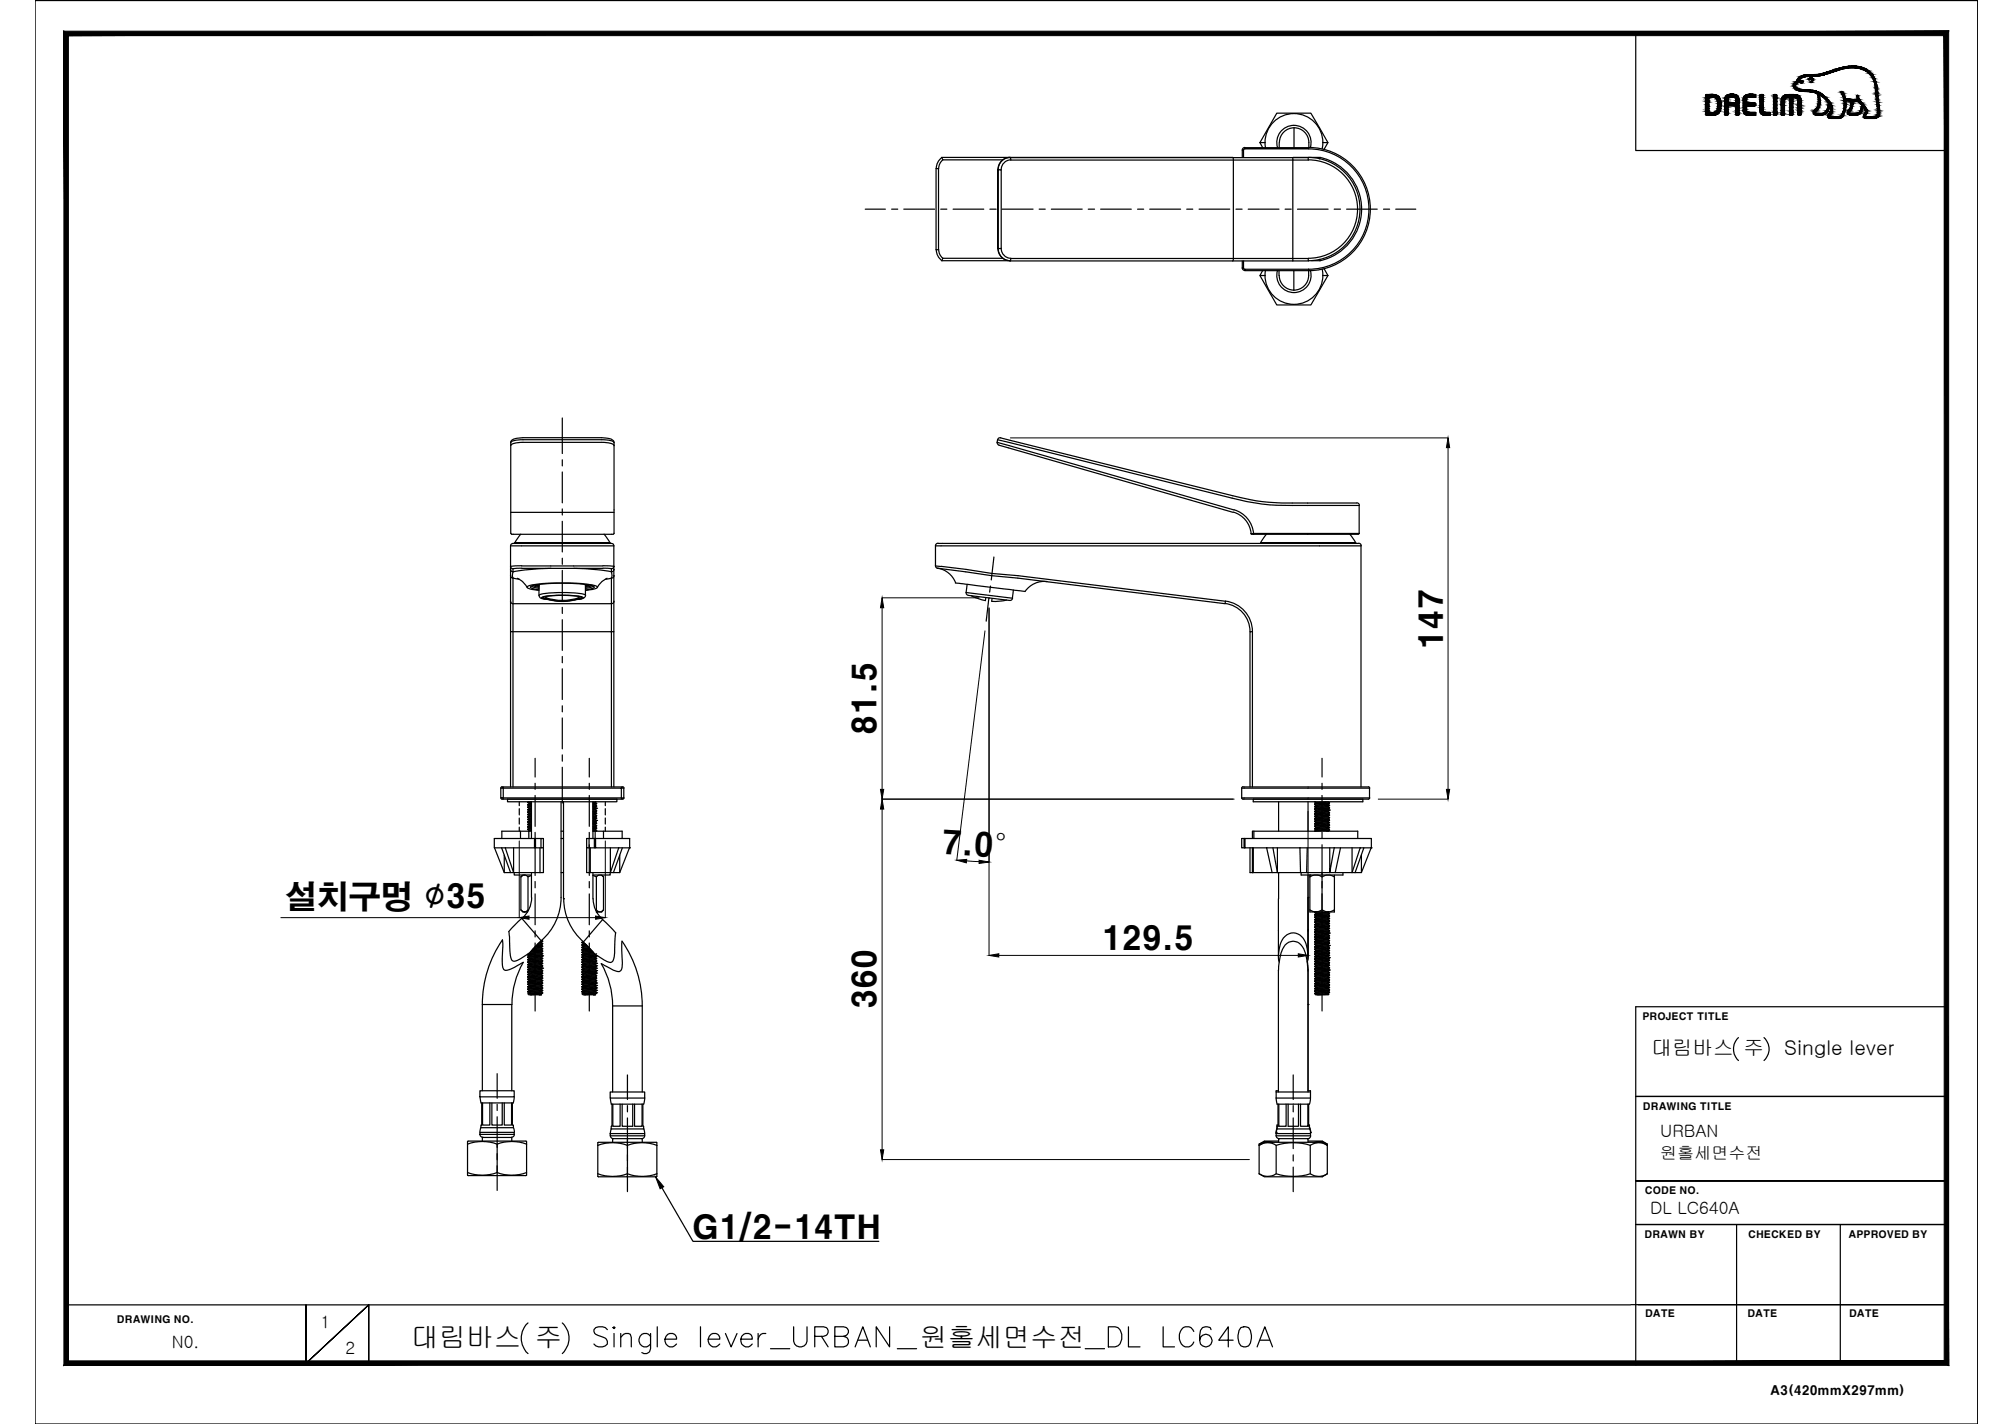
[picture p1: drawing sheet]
<svg xmlns="http://www.w3.org/2000/svg" width="420mm" height="297mm" viewBox="0 0 420 297" stroke-linecap="round" stroke-linejoin="round" font-family="sans-serif">
<defs><g id="words">
<text font-size="8" x="88.4" y="189.4">∅</text>
<g font-size="6.7">
<text x="301.1" y="135.5" transform="rotate(-90 301.1 135.5)">147</text>
<text x="182.8" y="153.2" transform="rotate(-90 182.8 153.2)">81.5</text>
<text x="196.3" y="178.1" transform="rotate(3 196.3 178.1)">7.0°</text>
<text x="59.4" y="189.4">설치구멍</text>
<text x="93" y="189.4">35</text>
<text x="229.8" y="198.1">129.5</text>
<text x="182.8" y="210.6" transform="rotate(-90 182.8 210.6)">360</text>
<text x="144.4" y="258.5">G1/2-14TH</text>
</g>
<g font-size="5.7">
<text x="85.8" y="281">대림바스 주</text>
<text x="192" y="281">원홀세면수전</text>
</g>
<g font-size="4.3">
<text x="344.6" y="220.2">대림바스 주</text>
<text x="372.2" y="220.2">Single lever</text>
</g>
<g font-size="3.6">
<text x="346.4" y="237.2">URBAN</text>
<text x="346.3" y="241.7">원홀세면수전</text>
<text x="344.3" y="253.3">DL LC640A</text>
<text x="35.9" y="281.1">N0.</text>
<text x="66.9" y="277.1">1</text>
<text x="72.1" y="282.4">2</text>
</g>
<text font-size="2.6" x="369.3" y="291.1">A3(420mmX297mm)</text>
<g font-size="2.1">
<text x="342.6" y="212.8">PROJECT TITLE</text>
<text x="342.7" y="231.6">DRAWING TITLE</text>
<text x="343.2" y="249">CODE NO.</text>
<text x="343.1" y="258.3">DRAWN BY</text>
<text x="364.7" y="258.2">CHECKED BY</text>
<text x="385.7" y="258.3">APPROVED BY</text>
<text x="24.4" y="275.9">DRAWING NO.</text>
<text x="343.2" y="274.7">DATE</text>
<text x="364.5" y="274.7">DATE</text>
<text x="385.7" y="274.7">DATE</text>
</g>
</g></defs>
<!-- layer: 0 -->
<g fill="#000" stroke="#000" stroke-width=".21">
<path d="M302.1 91.3l.3 2.1h-.6zM184 124.7l.4 2.1h-.7zM183.7 164.7h.7l-.4 2zM184 166.7l.4 2.1h-.7zM199.6 179.4l2.1-.1-.1 .7zM204.3 179.4l2 .4-2 .3zM301.8 164.7h.6l-.3 2zM108.3 191.4l2.1-.3v.7zM124.2 191.1l2.1 .3-2.1 .4zM206.3 199.3l2.1-.3v.6zM270.8 199l2.1 .3-2.1 .3zM183.7 239.8h.7l-.4 2.1z"/>
<path d="M136.8 245.5l1.7 2.1-.8 .4z"/>
<path d="M13.3 284.8l392.3-.9h-391.3zM13.3 284.8l392.3-.9 .9 .9zM405.6 7.4v276.5l.9 .9zM405.6 7.4l.9-.9v278.3zM14.3 7.4h391.3l.9-.9zM13.3 6.5h393.2l-392.2 .9zM13.3 6.5l1 277.4v-276.5zM13.3 6.5l1 277.4-1 .9z"/>
</g>
<g fill="none" stroke="#000" stroke-width=".25">
<path d="M7.3 .1h405.3v296.9h-405.3zM341.2 7v24.4h64.9M380.1 24h.1M106.6 106.9h21.5M206.3 124.7v.1M105.9 166.7h22.8M108.3 167.2v.8M108.3 168.7v1.3M108.3 170.6v1.3M108.3 172.5v.9M126.3 167.2v.8M126.3 168.7v1.3"/>
<path d="M126.3 170.6v1.3M126.3 172.5v.9M261.5 166.7h22.8M271.4 182v.5M362.7 216.4a3.3 3.3 0 0 0 0 4.8M368 216.4a3.2 3.2 0 0 1 0 4.8M406.1 210h-64.9v74.7M103.7 238.7v5.9M341.2 228.7h64.9h-64.9M138.1 247.8l6.5 11.1h38.7M341.2 255.4h64.9h-64.9M341.2 246.3h64.9h-64.9"/>
<path d="M362.3 255.4v28.9M383.9 255.4v28.9M13.8 272.2h326.3M63.8 272.2v12.2l13.1-12.2-13.1 12.2zM110.2 276a4.3 4.3 0 0 0 0 6.3M117.3 276a4.3 4.3 0 0 1 0 6.3M126.7 277.4a1.86 1.86 0 0 0-2.8 0 .98 .98 0 0 0 .8 1.1l1.2 .5a1 1 0 0 1 .8 .7 1 1 0 0 1-.4 1 1.87 1.87 0 0 1-2.4-.3M127.9 276.9l.2-.1 .2 .1-.2 .2zM128.1 278.2v2.8M129.5 279l.6-.7 .4-.1 1 .1 .2 .7v2M129.5 278.2v2.8M135.7 278.2v3.1a1.12 1.12 0 0 1-1.8 .8"/>
<path d="M135.7 278.8a1.35 1.35 0 0 0-2-.2 1.35 1.35 0 0 0 0 2 1.35 1.35 0 0 0 2-.2M137.1 276.8v4.2M138.7 279.3h2.4a1.21 1.21 0 0 0-1.2-1.2 1.21 1.21 0 0 0-1.2 1.2 1.33 1.33 0 0 0 .8 1.5 1.33 1.33 0 0 0 1.6-.4M146.1 276.8v4.2M147.7 279.3h2.5a1.21 1.21 0 0 0-1.3-1.2 1.21 1.21 0 0 0-1.2 1.2 1.33 1.33 0 0 0 .8 1.5 1.33 1.33 0 0 0 1.7-.4M151.3 278.2l1.2 2.8 1.3-2.8M154.6 279.3h2.3a.99 .99 0 0 0-.7-1.1 1.41 1.41 0 0 0-1.7 1.4 1.41 1.41 0 0 0 1.7 1.4l.7-.6M158.2 278.2v2.8M159.8 278.2a1.3 1.3 0 0 0-1.6 1.1M165.6 276.8v3a1.41 1.41 0 0 0 1.4 1.2 1.41 1.41 0 0 0 1.4-1.2v-3M170 278.8h1.8l.6-.3a1 1 0 0 0 0-1.6l-.6-.1h-1.8v4.2M171.4 278.8l1.4 2.2"/>
<path d="M174.2 278.8h1.8a1.08 1.08 0 0 0 1-1.3l-.4-.6-.6-.1h-1.8v4.2h1.8a1.1 1.1 0 0 0 1-1.1 1.1 1.1 0 0 0-1-1.1M179 279.6h2M185.6 276.8v4.2l-2.8-4.2v4.2M231.2 276.8h1.4a1.95 1.95 0 0 1 1.4 2.5 1.69 1.69 0 0 1-1.4 1.7h-1.4zM235.4 276.8v4.2h2.4M242.7 276.8v4.2h2.3M249 277.7a1.46 1.46 0 0 0-1.4-1 1.46 1.46 0 0 0-1.3 1 2.39 2.39 0 0 0 1 3.3 1.49 1.49 0 0 0 1.7-1.1M252.6 277.4l-.1-.5a1.46 1.46 0 0 0-2.1 .6l-.1 1 .1 1.9a1.3 1.3 0 0 0 2.1 .2 1.3 1.3 0 0 0-.4-2.1 1.3 1.3 0 0 0-1.8 1.1M257.3 279.6h-3l1.9-2.8v4.2M258.9 276.9a1.41 1.41 0 0 1 2 .6 3.5 3.5 0 0 1-.4 3.2 1.33 1.33 0 0 1-2-.6 3.5 3.5 0 0 1 .4-3.2zM262.9 279.6h2M340.2 272.1h65.9h-64.3"/>
<path d="M76.9 284.4v-12.2v12.2M160.7 281.3h4.1M178.4 281l1.6-4.2 1.6 4.2M187.2 281.3h4M226.4 281.3h4M262.3 281l1.6-4.2 1.6 4.2M350.5 284.3h55.6"/>
</g>
<!-- layer: 1 -->
<g fill="none" stroke="#000" stroke-width=".25">
<path d="M195.3 35.2h.5v16.9h-.5zM196.5 32.8l-.9 1-.3 1.3M196.7 33.3h12.5M196.7 33.3l-.7 1-.2 .8M208.2 35.4h.1M208.2 35.4v16.4M208.2 35.4h.7v16.4h-.7zM210.7 32.8a2.51 2.51 0 0 0-2.5 2.6M210.9 33.3a2.03 2.03 0 0 0-2 2.1M257.2 32.9l-60.7-.1 .2 .5M257.2 32.9h12.5M257.2 32.8l.1 .6h-46.4l-.1-.5a2.53 2.53 0 0 0-2.6 2.5v16.4"/>
<path d="M259.2 31.3v1.5M259.2 31.3h.2M259.4 31.3v1.5M259.7 30.8h13.3v.3h-13.3zM259.7 30.8l-.5 .2v.3M259.7 31l-.3 .3M262.8 29.7l3.6-6.1h7.1l3.5 6.1-.8 1.5M262.8 29.7h1.1M262.8 29.7l.6 1.1M263.9 29.7l.1 1M263.9 29.7a6 6 0 0 1 6-6 6 6 0 0 1 6.1 6M266.5 30.7a3.6 3.6 0 0 1 3.4-4.6 3.6 3.6 0 0 1 3.5 4.7"/>
<path d="M266.9 29.7v1.1M266.9 29.7a3.1 3.1 0 0 1 3.1-3 3.1 3.1 0 0 1 3 3v1.1M269.7 33.4h3.2v-.6a10.8 10.8 0 0 1 10.8 10.8 10.8 10.8 0 0 1-10.8 10.8M269.7 33.4v20.5h-12.4M269.7 33.4h-12.4v20.5M269.7 32.9v.5M270 26.7v4.1M272.9 33.3a10.3 10.3 0 0 1 10.3 10.3 10.3 10.3 0 0 1-10.3 10.3M273 30.8a12.8 12.8 0 0 1 12.9 12.8 12.8 12.8 0 0 1-12.9 12.9 3.4 3.4 0 0 1-2.4 3.9 3.1 3.1 0 0 1-3.7-2.9M273 31.1a12.6 12.6 0 0 1 12.6 12.5 12.6 12.6 0 0 1-12.6 12.6M275.4 32.8l-.1 .4M275.4 32.8l-5.7 .1"/>
<path d="M275.4 32.8a11 11 0 0 1 8.7 10.8 11 11 0 0 1-8.7 10.8M276 29.7l-.2 1.4M276 29.7h1M180.5 43.6h4.2M186 43.6h1.3M188.6 43.6h6.4M195.3 52.1l.3 1.3 .9 1M195.8 52.1l.2 .8 .7 1M196.3 43.6h1.2M196.7 53.9l-.2 .5h13.8M196.7 53.9h12.4M198.8 43.6h6.4"/>
<path d="M206.5 43.6h1.3M208.2 51.8h.1M208.2 51.8a2.53 2.53 0 0 0 2.5 2.6M208.2 51.8a2.54 2.54 0 0 0 2.6 2.6M208.9 51.8a2.07 2.07 0 0 0 2 2.1l-.1 .5M209.1 43.6h6.4M210.7 54.4h46.5M210.9 53.9h46.4M216.8 43.6h1.3M219.3 43.6h6.5M227 43.6h1.3M229.6 43.6h6.4"/>
<path d="M237.3 43.6h1.3M239.9 43.6h6.4M247.6 43.6h1.2M250.1 43.6h6.4M257.2 54.4h12.5M257.3 53.9l-.1 .5M257.9 43.6h1.2M259.2 55.9v.3l.5 .2M259.2 54.4v1.5M259.2 55.9h.2M259.4 55.9l.3 .3M259.4 54.4v1.5"/>
<path d="M259.7 56.2h13.3v.3h-13.3zM260.4 43.6h6.4M262.8 57.5h1.1M263.4 56.5l-.6 1 3.6 6.1h7.1l3.5-6.1M263.9 57.5a6 6 0 0 0 6 6 6 6 0 0 0 6.1-6M264 56.4l-.1 1.1M266.8 56.5v1M268.1 43.6h1.3M269.7 53.9h3.2v.5h-3.2zM269.9 56.5v4.1M270.7 43.6h6.4M273.4 56.4a3.6 3.6 0 0 1-3.5 4.6 3.6 3.6 0 0 1-3.4-4.6"/>
<path d="M273.6 54.4h1.8M275.3 54.1l.1 .3M275.8 56.1l.2 1.4M276 57.5h1M276.2 56l.8 1.5M278.3 43.6h1.4M280.9 43.6h6.4M288.6 43.6h1.3M291.2 43.6h4.2M106.6 92.9v18.4M106.6 92.3a3.4 3.4 0 0 1 2.5-.6l17.7 .1a1.5 1.5 0 0 1 1.3 .5M106.6 92.9a3 3 0 0 1 2.5-.6l17.7 .1a1.43 1.43 0 0 1 1.3 .5"/>
<path d="M106.6 92.3a1.14 1.14 0 0 1 1.2-.9l1.3-.1h16.4l2 .3a.74 .74 0 0 1 .6 .7M106.6 92.3v.6M117.3 87.2v7.4M117.3 95.9v1.3M117.3 98.5v6.4M128.1 92.3v19M208 92.3l49.4 14.1M208 92.2l.1 .3 .3 .3M208.1 91.7l48.9 12.2 4.7 1a36.8 36.8 0 0 0 7.9 .5h13.9v5.9h-22M208.1 91.7l-.1 .6M208.4 92.9l48.9 14M208.7 91.3l48.5 12.1a41.8 41.8 0 0 0 12.4 1.5h13.4"/>
<path d="M208.8 91.3l-.4 .1-.3 .3M106.5 118.8l.1 .2 .4 .3M106.5 113.9h21.6M106.5 118.8v1.3M106.5 113.9l.2-.4 .3-.1h20.6a.45 .45 0 0 1 .5 .5M106.5 118.2l.2 .3 .3 .1v.7M106.5 113.9v4.9M106.6 111.3l.1 .1M106.7 111.4h21.2M107 119.3l-.1 .8 .1 .5M107.4 113.2l.1 .1M108.6 111.4l-1.2 1.8"/>
<path d="M108.8 118.6h17M108.8 118.1h17M108.9 118l-2.3 .1M108.9 118.5l-1.8 .1M114.9 118.5l-5 .3-2.8 .5M117.3 106.2v1.2M117.3 108.7v6.4M117.3 116.4v1.3M117.3 119v6.4M119.7 118.5l5 .3 2.9 .5M125.8 118.5l1.8 .1M125.8 118l2.3 .1"/>
<path d="M126 111.4l1.2 1.8h-19.8M127.2 113.2l-.1 .1M127.6 119.3l.1 .8-.1 .5M128.1 113.9v17.9h-.5v-5.9h.2l.3-.5M128.1 118.2l-.2 .3-.3 .1v.7M128.1 111.3l-.1 .1M128.1 118.8l-.3 .4-.2 .1M195.2 118l.2 .5 .2 .1M195.6 118.6h.1M195.6 118.5a4.9 4.9 0 0 1 3.8 3.1M195.6 118.6l11.3 1.5 5.4 .5 43.3 5.3 .1-.5-43.3-5.3-5.5-.5-5.4-.8-6.3-.7v-4.2h88.7v50.3M207.3 116.2l-.5 4.8"/>
<path d="M257.3 106.8a5.1 5.1 0 0 1 3.7 4.5M257.4 106.3a5.7 5.7 0 0 1 4.1 5M261 111.3l.1 .1M261.1 111.4h.4M261.5 111.3h-.6M261.5 111.4h21.9M261.5 111.3v.1M264.2 111.4l-1.2 1.8M281.6 111.4l1.2 1.8h-19.8l.1 .1M282.8 113.2l-.1 .1M283.1 104.9l.4 .2 .1 .3M283.4 113.4l-87.7-.1-.5 .3v.2"/>
<path d="M283.4 113.3l.3 .1 .3 .4M283.5 111.3l-.1 .1M106.5 125.4l.3 .5h.2M106.5 120.1l.1 .2 .4 .3M106.5 120.1v11.7h.5v-5.9M106.5 131.8v32.4M107 120.6v5.3M107.1 120.6l1.2 .2M107.9 120.6a4.2 4.2 0 0 1 2.1 1.9M110.9 122.2l.5 .3 1.1 .2M111.2 122.1l1.3 .4M111.8 122.1h.4"/>
<path d="M111.8 122v.1M111.8 122.2h.6M111.9 122.1l.6 .3M112.2 122.1h-.4M112.2 122v.1M112.4 122.1v2.1a.99 .99 0 0 0 1.2 .8M112.4 123.1a4 4 0 0 1-2.4-.6v-.1a5.4 5.4 0 0 1 3.1-.7 42.7 42.7 0 0 1 10.7 .4l.7 .2 .1 .2a4.8 4.8 0 0 1-2.5 .7M112.5 123l-1.2-.2-.6-.3a6.5 6.5 0 0 1 3.7-.8h3.1a21.6 21.6 0 0 1 6.4 .6l.1 .2a2.68 2.68 0 0 1-1.8 .5M112.5 121.9l-.5 .1M112.5 122v.1M113.3 124.6l.1 .1M113.4 124.7a10.7 10.7 0 0 0 7.9 0"/>
<path d="M113.8 124.7l-.1 .1a10.5 10.5 0 0 0 7.1 0M113.8 124.7a10.7 10.7 0 0 0 7 0M114.1 124.7l-.3 .1M117.3 126.7v1.3M117.3 129.3v6.4M117.3 136.9v1.3M117.3 139.5v6.4M119.9 125.1l1.3-.2 .5-.2a14.5 14.5 0 0 0-6.2-.5l-2 .2-.5 .3 .3 .2 1.4 .2M120.1 125l1.3-.3a11.7 11.7 0 0 0-5-.5l-2.3 .2-.9 .3 1.3 .3M120.6 124.7l.2 .1M120.8 124.7v.2M121.4 124.6l-.2 .1"/>
<path d="M122.1 121.9v.1M122.1 122h.4M122.1 122l.1 .1M122.1 122.1v2.2a1.19 1.19 0 0 1-1.3 .7M122.1 122.2h.7M122.2 124.2a14.2 14.2 0 0 0-6-.6l-2.7 .2-1 .4M122.5 122v.1M122.8 122l-.4 .1h.4M122.8 122.1l-.6 .3M122.8 122v.1M123.4 122.1l-1.2 .4M123.7 122.3l-.4 .2-1.1 .2"/>
<path d="M126.7 120.6a4.5 4.5 0 0 0-2.1 1.9M127.6 120.6v5.3h-20.6M127.6 120.6l-1.3 .2M128.1 131.8v32.4M128.1 120.1l-.3 .4-.2 .1M199.3 121.6l14.6 1.8M201.6 123.6v.3l.4 .3 8.6 1.1M201.8 121.9l-.3 1.7 9.7 1.2M202.6 124.3l1.5 .6 1.5 .4 .1-.6M206.3 124.8l-.6 4.8M206.6 122.2l-.1 1.3M207 124.9l-.1 .5h1.6l1.5-.2"/>
<path d="M211.2 124.8l-.1 .2-.5 .2M211.4 123.1l-.2 1.7M218.5 121.3a4.9 4.9 0 0 0-4.6 2M255.6 125.9a5.9 5.9 0 0 1 5.2 5.8M255.6 125.4a6.4 6.4 0 0 1 5.7 6.3M111.6 158.2v3.9M117.3 147.2v1.3M117.3 149.8v6.4M117.3 157.5v1.3M122.9 158.2v3.9M275.8 158.2v3.9M103.2 176.9l2 5.1"/>
<path d="M104.5 164.4v2h.5v-2h24.6v2h-24.6v.3h-.3M104.5 166.4l.3 .3M104.6 176.9l1.9 5.1h.6l-1.7-5.1M104.7 174.9v-1.5h5.6v1.5M104.7 176.9h.1M104.7 164.2h.3v.2h-.5M104.8 164.1l-.3 .3M105 164.2h24.6M105 166.7h24.6M105.2 178.4v3.6h1.3M105.4 176.9h6.1M105.9 166.7v.5h22.8v-.5"/>
<path d="M107 164.2v-32.4h20.6v32.4M107.1 176.9v5.1h5.5M108.6 173.4v1.5M110.1 167.8v.1M110.1 168.3v.1M110.1 168.9h.1M110.1 169.4h.1M110.1 169.9v.1M110.1 170.4v.1M110.1 170.9v.1M110.1 171.9v.1M110.1 172.5h.1"/>
<path d="M110.1 173h.1M110.1 167.4l.3 .1M110.1 167.9l.3 .1M110.1 168.4l.3 .2M110.1 168.9l.3 .2M110.1 169.4l.3 .2M110.1 170l.3 .1M110.1 170.5l.3 .1M110.1 171l.3 .1M110.1 171.5l.3 .1M110.1 172l.3 .2M110.1 172.5l.3 .2"/>
<path d="M110.1 173l.3 .2M110.3 167.2l-.2 .1M110.3 173.4h.6M110.4 170.6v.2l.5-.1M110.4 167.5v.2M110.4 168v.2M110.4 169.1v.1M110.4 169.6v.1M110.4 170.1v.1M110.4 171.1v.2M110.4 171.6v.2M110.4 172.2v.1"/>
<path d="M110.4 172.7v.1M110.4 173.2v.1M110.4 167.7l-.3 .1M110.4 168.2l-.3 .1M110.4 168.7l-.3 .2M110.4 169.2l-.3 .2M110.4 169.7l-.3 .2M110.4 170.2l-.3 .2M110.4 170.7l-.3 .2M110.4 171.3l-.3 .1M110.4 171.8l-.3 .1M110.4 172.3l-.3 .2"/>
<path d="M110.4 172.8l-.3 .2M110.4 173.3l-.1 .1M110.9 173.3h-.5M110.9 172.7l-.5 .1M110.9 172.2l-.5 .1M110.9 171.7l-.5 .1M110.9 171.2l-.5 .1M110.9 170.2h-.5M110.9 169.7h-.5M110.9 169.1l-.5 .1M110.9 168.6l-.5 .1M110.9 168.1l-.5 .1"/>
<path d="M110.9 167.6l-.5 .1M110.9 167.2l-.8 .1M110.9 167.8h-.8M110.9 168.3h-.8M110.9 168.8l-.8 .1M110.9 169.3l-.8 .1M110.9 169.8l-.8 .1M110.9 170.3l-.8 .1M110.9 170.8l-.8 .1M110.9 171.4h-.8M110.9 171.9h-.8M110.9 172.4l-.8 .1"/>
<path d="M110.9 172.9l-.8 .1M110.9 173h-.8M110.9 172.5h-.8M110.9 171.9l-.8 .1M110.9 170.9l-.8 .1M110.9 170.4l-.8 .1M110.9 169.9l-.8 .1M110.9 169.4h-.8M110.9 168.9h-.8M110.9 168.3l-.8 .1M110.9 167.8l-.8 .1M110.9 167.3h-.8"/>
<path d="M110.9 167.5h-.5M110.9 168h-.5M110.9 168.5l-.5 .1v.1M110.9 169l-.5 .1M110.9 169.5l-.5 .1M110.9 170l-.5 .1M110.9 170.5l-.5 .1M110.9 171.1h-.5M110.9 171.6h-.5M110.9 172.1l-.5 .1M110.9 172.6l-.5 .1M110.9 173.1l-.5 .1"/>
<path d="M110.9 167.2v7.7M111.5 174.9v2h.2M111.6 163.4v1.3M111.6 165.9v6.5M111.6 173.6v1.3M111.6 176.2v6.4M111.7 174.9v2h1.2M112.6 176.9v5.1h.8v-5.1M112.9 174.9h-9.8v2h2.3M112.9 174.9h.5v2h-.5zM117.1 174.9h.5M117.1 173.4h.5"/>
<path d="M117.1 167.2v20M117.3 160v7.5M117.6 167.2v20.3M122.4 176.9v5.1h.7v-5.1M122.9 176.9h-.5v-2h9l-.1 2M122.9 174.9v2h1.1M122.9 163.4v1.3M122.9 165.9v6.5M122.9 173.6v1.3M122.9 176.2v6.4M123.7 171.8l.8-.1zM123.7 167.7h.8l-.8 .2"/>
<path d="M123.7 167.2v7.7M124 174.9v2h.2M124.2 174.9v-1.5h1.7v1.5M124.2 173l-.5 .1M124.2 172.5l-.5 .1M124.2 172l-.5 .1M124.2 171.5l-.5 .1M124.2 171l-.5 .1M124.2 170.5h-.5M124.2 170h-.5M124.2 169.4l-.5 .1M124.2 168.9l-.5 .1"/>
<path d="M124.2 168.4l-.5 .1M124.2 167.9l-.5 .1M124.2 167.4l-.5 .1M124.2 167.3l-.5 .1M124.2 168.3l-.5 .1M124.2 168.9h-.5M124.2 169.4h-.5M124.2 169.9l-.5 .1M124.2 170.4l-.5 .1M124.2 170.9l-.5 .1M124.2 171.4l-.5 .1M124.2 171.9l-.5 .1"/>
<path d="M124.2 173h-.5M124.2 167.3v.1M124.2 167.8v.1M124.2 168.3v.1M124.2 168.9h.1M124.2 169.4h.1M124.2 169.9v.1M124.2 170.4v.1M124.2 170.9v.1M124.2 171.4v.1M124.2 171.9v.1M124.2 172.4v.1"/>
<path d="M124.2 173h.1M124.2 173l.3 .2M124.2 172.5l.3 .2M124.2 172l.3 .2M124.2 171.5l.3 .2M124.2 171l.3 .1M124.2 170.5l.3 .1M124.2 170l.3 .1M124.2 169.4l.3 .2M124.2 168.9l.3 .2M124.2 168.4l.3 .2M124.2 167.9l.3 .2"/>
<path d="M124.2 167.4l.3 .2M124.2 174.9v2h4.9M124.3 167.2l-.1 .1M124.5 167.6l-.8 .1M124.5 168.1l-.8 .1M124.5 168.6h.1M124.5 168.6l-.8 .1M124.5 169.1l-.8 .1M124.5 169.6l-.8 .1M124.5 170.1l-.8 .1M124.5 170.6l-.8 .1M124.5 171.1h.1"/>
<path d="M124.5 171.2l-.8 .1M124.5 172.2l-.8 .1M124.5 172.7l-.8 .1M124.5 173.2l-.8 .1M124.5 173.3l-.8 .1h.5M124.5 172.8l-.8 .1M124.5 172.3l-.8 .1M124.5 170.7l-.8 .1M124.5 170.2l-.8 .1M124.5 169.7l-.8 .1M124.5 169.2l-.8 .1M124.5 168.7l-.8 .1"/>
<path d="M124.5 168.2l-.8 .1M124.5 172.3l-.8 .2M124.5 167.6h.1M124.5 168.1v.1M124.5 168.6v.1M124.5 169.1v.1M124.5 169.6v.1M124.5 170.1v.1M124.5 170.6v.1M124.5 172.2v.1M124.5 172.7v.1M124.5 173.2v.1"/>
<path d="M124.5 173.3l-.2 .1M124.5 172.8l-.3 .2M124.5 171.8l-.3 .1M124.5 171.2l-.3 .2M124.5 170.7l-.3 .2M124.5 170.2l-.3 .2M124.5 169.7l-.3 .2M124.5 169.2l-.3 .2M124.5 168.7l-.3 .2M124.5 168.2l-.3 .1M125.9 173.4h3.9v1.5M127.3 176.9v5.1h-4.2"/>
<path d="M129.1 176.9l-1.8 5.1h.7l1.8-5.1M129.1 176.9h2.2M129.1 176.8h.1M129.3 178.4v3.6h-1.3M129.9 164.2h-.3v.2h.5v2h-.5v.3h.3M129.9 164.1l.3 .3M130.2 166.4l-.3 .3M131.3 176.9h.1M131.3 176.9l-2 5.1M259 166.4l.3 .3h26.2M259 164.4h26.7v2h-26.7M259 164.4v2"/>
<path d="M259.5 174.9l.1 2M259.6 174.9l.1 2M259.7 174.9h-.7v2h.5M260.8 164.2v-32.4h.5v32.4M260.8 176.9v5.1h.7M261.3 174.9v-1.5h22v1.5M261.3 176.9v5.1M261.4 176.9v5.1M261.5 176.9v5.1h3.9M261.5 166.7v.5h22.8v-.5M261.6 173.4v1.5M264.2 176.9l1.2 5.1h1.1l-.9-5.1"/>
<path d="M264.2 176.9h7M264.2 176.9h-4.5v-2h26.4v2M264.3 176.8v.1M266.5 176.9v5.1h4.8M266.7 167.2v6.2M271.2 176.9l.1 5.1h1.3l.1-5.1M271.2 176.9h12.6l-1.7 5.1h.6l1.8-5.1M271.2 176.9h.1M272.9 167.2v6.2M274.3 167.2h.1M274.3 167.7l3.1-.2-3.1 .3M274.3 168.2l3.1-.2-3.1 .3"/>
<path d="M274.3 168.7l3.1-.2-3.1 .3M274.3 169.7l3.1-.2-.2 .1-2.9 .2M274.3 170.3l3.1-.3-.5 .2-2.6 .1M274.3 170.8l3.1-.3-.1 .1-3 .2M274.3 171.3l3.1-.2zM274.3 172.3l3.1-.2-3.1 .3M274.3 172.8l3.1-.2-3.1 .3M274.3 173.3l3.1-.2-3 .3M274.3 171.4h.1M274.3 170.8h.1M274.3 170.3h.1M274.3 169.8h.1"/>
<path d="M274.3 169.3h.1M274.3 167.7v.1M274.3 168.2v.1M274.3 168.7v.1M274.3 169.2v.1M274.3 169.7v.1M274.3 171.8v.1M274.3 172.3v.1M274.3 172.8v.1M274.3 173.3v.1M274.3 167.3l.2 .1M274.3 167.8l.2 .1"/>
<path d="M274.3 168.3l.2 .2M274.3 168.8l.2 .2M274.3 169.3l.2 .2M274.3 169.8l.2 .2M274.3 170.3l.2 .2M274.3 170.8l.2 .2M274.3 171.4l.2 .1M274.3 172.4l.2 .2M274.3 172.9l.2 .2M274.5 167.4v.1M274.5 167.9v.1M274.5 169.5v.1"/>
<path d="M274.5 170v.1M274.5 170.5v.1M274.5 171v.1M274.5 171.5v.1M274.5 172v.2M274.5 173.1v.1M274.6 169.1l-.3 .1M274.6 170.6l-.3 .2M275.8 163.4v1.3M275.8 165.9v6.5M275.8 173.6v1.3M275.8 176.2v6.4"/>
<path d="M276.7 167.2l-2.2 .2M277.1 172.9l-2.4 .2-.4 .2M277.1 172.4l-2.4 .2-.4 .2M277.1 171.9h-.4a4.7 4.7 0 0 0-2.4 .4M277.1 171.4h-.4a4.7 4.7 0 0 0-2.4 .4M277.1 170.9l-2.5 .2-.3 .2M277.1 170.4l-2.6 .2M277.1 169.9l-2.5 .2-.3 .2M277.1 169.3l-2.5 .3-.3 .1M277.1 168.8l-2.6 .2M277.1 168.3l-2.4 .2-.4 .2M277.1 167.8h-.4a4.7 4.7 0 0 0-2.4 .4"/>
<path d="M277.1 167.3h-.4a4.7 4.7 0 0 0-2.4 .4M277.1 167.7l-2.6 .2M277.1 168.2l-2.6 .2v.2M277.1 168.7l-2.6 .3M277.1 169.2l-2.6 .3M277.1 169.7l-2.6 .3M277.1 170.3l-2.6 .2M277.1 170.8l-2.6 .2M277.1 171.3l-2.6 .2M277.1 171.8l-2.6 .2M277.1 172.8l-2.6 .3M277.1 173.3l-.4 .1"/>
<path d="M277.1 171.4l.2 .2-3 .2M277.1 167.2v.1M277.1 167.7v.1M277.1 168.2v.1M277.1 168.7v.1M277.1 169.2v.1M277.1 169.7l.2 .3M277.1 170.3v.1M277.1 170.8v.1M277.1 171.3v.1M277.1 171.8v.1M277.1 172.3v.1"/>
<path d="M277.1 172.8v.1M277.1 173.3v.1M277.1 172.9l.2 .2M277.1 172.4l.2 .2M277.1 171.9l.2 .2M277.1 170.9l.2 .1M277.1 170.4l.2 .1M277.1 169.3l.2 .2M277.1 168.8l.2 .2M277.1 168.3l.2 .2M277.1 167.8l.2 .2M277.1 167.3l.2 .2"/>
<path d="M277.3 172.2l-.2 .1-2.6 .2v.2M277.3 169h.1M277.3 169l-3 .2M277.3 173.2l-.2 .1M277.3 172.7l-.2 .1M277.3 171.6l-.2 .2M277.3 171.1l-.2 .2M277.3 170.6l-.2 .2M277.3 170.1l-.2 .2M277.3 169.6l-.2 .1M277.3 169.1l-.2 .1M277.3 168.6l-.2 .1"/>
<path d="M277.3 168l-.2 .2M277.3 167.5l-.2 .2M277.4 171.6l-3.1 .3 .2 .1M277.4 169l-.2 .1-2.9 .2M278.4 176.8l-1 5.2v-5.1M279.7 176.9l-1.1 5.1h-6M282.1 176.9v5.1h-3.5M283.8 176.9h2.2M283.8 176.9h.1M284 178.4v3.6M285.5 164.2l-26.2-.1-.3 .3M285.5 164.1l.2 .3"/>
<path d="M285.7 166.4l-.2 .3M286 176.9l-2 5.1h-1.3M286 176.9h.1M106.1 194.3l.4 5 .3 1a.86 .86 0 0 0 1.2 0l2.5-1.6M107.3 182v.5h3.6M108.7 189.8l.4 .4h1M108.7 182.9v6.9M108.9 191.5l-2.7 2.8M109.1 182.5l-.4 .4M110.1 199.7h.1M110.1 199.1v.1M110.1 199.6v.1"/>
<path d="M110.1 199.7l.3 .2M110.1 199.2l.3 .2M110.2 182.9v6.9a.86 .86 0 0 1-1.5 0M110.4 198.9v.1M110.4 199.4v.1M110.4 199.9v.1M110.4 199l-.3 .1M110.4 199.5l-.3 .1M110.4 200l-.3 .1M110.9 182.6l-.7 .3a.91 .91 0 0 0-1.5 0M110.9 182v5.2M110.9 187.2a5.7 5.7 0 0 1-2 4.4l4 4.6"/>
<path d="M111.6 183.9v1.3M111.6 186.5v6.4M111.6 194.2v1.2M111.6 196.7v6.4M112.9 199.6v.2l-2.5 .2M112.9 199.2l-2.5 .3M112.9 198.7l-2.5 .3M112.9 198.2l-2.1 .2M112.9 197.7l-1.6 .2M112.9 197.2l-1.1 .1M112.9 196.7l-.5 .1M112.9 196.7l.3 .1-1 .1"/>
<path d="M112.9 196.5l-.4 .1M112.9 197l-.9 .2M112.9 197.7v-.1l-1.4 .1M112.9 198.1l-1.9 .2M112.9 198.6l-2.4 .2M112.9 199.1l-2.5 .3M112.9 199.6l-2.5 .3M112.9 196.5v.2M112.9 197v.2M112.9 198.1v.1M112.9 198.6v.1M112.9 199.1v.1"/>
<path d="M112.9 199.7l.3 .2M112.9 199.2l.3 .2M112.9 198.7l.3 .2M112.9 198.2l.3 .2M112.9 197.7l.3 .2M112.9 197.2l.3 .1M113 196.2l.2 .1M113.2 196.3l-.4 .1M113.2 197.3l-1.5 .2M113.2 197.9l-2 .1M113.2 198.4l-2.5 .1M113.2 198.9l-3.1 .2"/>
<path d="M113.2 199.4h.1M113.2 199.4l-3.1 .2M113.2 199.9l-3.1 .2M113.2 200l-3.1 .2M113.2 199.5l-3.1 .2M113.2 199l-3.1 .2M113.2 198.4l-2.6 .2M113.2 197.9l-2.1 .2M113.2 197.4l-1.6 .2M113.2 196.9l-1.1 .1M113.2 196.4l-.5 .1M113.2 196.3v.1"/>
<path d="M113.2 196.8v.1M113.2 197.3v.1M113.2 197.9h.1M113.2 198.4h.1M113.2 198.9v.1M113.2 199.4v.1M113.2 199.9v.1M113.2 199.5l-.3 .1M113.2 200l-.3 .1M113.2 199l-.3 .1M113.2 198.4l-.3 .2M113.2 197.9l-.3 .2"/>
<path d="M113.2 197.4l-.3 .2M113.2 196.9l-.3 .1M113.2 196.4l-.3 .1M117.1 182h.5M117.1 187.2a12.4 12.4 0 0 1-5 9.8l-1.6 1.7M117.6 187.5h.1M117.6 187.5a11.9 11.9 0 0 0 4.1 9M121.4 199.7h.1M121.4 196.6h.1M121.4 197.1h.1M121.4 197.6v.1M121.4 198.1v.1"/>
<path d="M121.4 198.6v.1M121.4 199.1v.1M121.4 199.6v.1M121.4 196.6l.3 .2M121.4 197.7l.3 .1M121.4 198.2l.3 .2M121.4 198.7l.3 .2M121.4 199.2l.3 .2M121.4 199.7l.3 .2M121.6 196.4l-.2 .1h.3l4-4.7 2.8 2.8-.3 4.1-.4 1.8a.83 .83 0 0 1-1.2 .1l-2.5-1.6M121.7 197.3v.1l.9-.1M121.7 196.8v.1"/>
<path d="M121.7 197.8v.1M121.7 199.4v.1M121.7 199.9v.1M121.7 196.9l-.3 .2M121.7 197.9l-.3 .2M121.7 198.4l-.3 .2M121.7 199.5l-.3 .1M121.7 200l-.3 .1M121.7 196.5l2.4 2.5M121.7 197.4l-.3 .2M121.7 199l-.3 .1M121.8 196.6h-.4"/>
<path d="M122 196.8h-.3M122.1 196.8l-.4 .1M122.2 197l-.8 .1M122.3 197l-.9 .1 .3 .2M122.4 197.2l-.7 .1M122.7 197.5l-1.3 .1M122.7 197.6l-1.3 .1M122.9 197.7l-1.2 .1M122.9 183.9v1.3M122.9 186.5v6.4M122.9 194.2v1.2M122.9 196.7v6.4"/>
<path d="M123 197.8l-1.3 .1M123.1 198l-1.7 .1M123.2 198l-1.8 .2M123.3 198.2l-1.6 .1v.1M123.4 198.3l-1.7 .1M123.6 198.4l-2.2 .2M123.7 198.5l-2.3 .2M123.7 182v5.5M123.7 182.6l.7 .3M123.7 187.5a5.7 5.7 0 0 0 2 4.3M123.8 198.7l-2.1 .2M123.9 198.8l-2.2 .1"/>
<path d="M124 199l-2.6 .1M124.1 199l-2.7 .2M124.2 199.6v.2l-2.5 .2M124.2 199.2l-2.5 .3M124.2 199.1l-2.5 .3M124.2 199.6l-2.5 .3M124.2 199.1v.1M124.2 199.7l.3 .2M124.2 199.2l.3 .2M124.4 189.8a.86 .86 0 0 0 1.5 0M124.4 182.9a.91 .91 0 0 1 1.5 0M124.4 182.9v6.9"/>
<path d="M124.4 189.8l-.1 .1M124.5 190.2h.1M124.5 199.4h.1M124.5 199.4l-3.1 .2M124.5 199.9l-3.1 .2M124.5 200l-3.1 .2M124.5 199.5l-3.1 .2M124.5 199.4v.1M124.5 199.9v.1M124.5 200l-.3 .1M124.5 199.5l-.3 .1M124.5 199l-.3 .1"/>
<path d="M125.5 182.5l.4 .4M125.9 189.8l-.4 .4h-1.1M125.9 182.9v6.9M127.3 182v.5h-3.6M266.7 182v17.5M272.9 182.5v17.1M272.9 187.2v12.1M272.9 187.2h.1M272.9 199.3l-.1 .8M272.9 193.9v.3M273.3 189.8v.4h5.1v-.4M273.3 182.5h.1"/>
<path d="M273.3 182.5v.4M273.3 189.8a2.12 2.12 0 0 0 2.5 0 2.18 2.18 0 0 0 2.6 0M273.3 182.9a2.31 2.31 0 0 1 2.5 0M273.3 182.9v6.9M274.3 190.8l3.1-.3-.2 .2-2.9 .2M274.3 191.3l3.1-.3-.5 .2-2.6 .2M274.3 191.8l3.1-.3-.5 .2-2.6 .2M274.3 192.9l3.1-.3-3.1 .3M274.3 193.9l3.1-.3-3.1 .4M274.3 194.4l3.1-.3-3.1 .4M274.3 195.4l3.1-.3-.2 .2-2.9 .2M274.3 195.9l3.1-.2-.5 .1-2.6 .2"/>
<path d="M274.3 198l3.1-.3-3.1 .4M274.3 198.5l3.1-.3-3.1 .4M274.3 199l3.1-.3-.2 .2-2.9 .2M274.3 199.5l3.1-.3-.2 .2-2.9 .2M274.3 195h.1M274.3 192.4h.1M274.3 190.3v.1M274.3 190.8v.1M274.3 191.3v.1M274.3 191.8v.1M274.3 192.9h.1M274.3 193.4h.1"/>
<path d="M274.3 193.9v.1M274.3 194.4v.1M274.3 194.9v.1M274.3 195.4v.1M274.3 195.9v.1M274.3 196.5h.1M274.3 197h.1M274.3 197.5v.1M274.3 198v.1M274.3 198.5v.1M274.3 199v.1M274.3 199.5v.1"/>
<path d="M274.3 190.4l.2 .1M274.3 190.9l.2 .1M274.3 191.4l.2 .1M274.3 191.9l.2 .2M274.3 192.4l.2 .2M274.3 192.9l.2 .2M274.3 193.4l.2 .2M274.3 194l.2 .1M274.3 194.5l.2 .1M274.3 195l.2 .1M274.3 195.5l.2 .2M274.3 196l.2 .2"/>
<path d="M274.3 196.5l.2 .2M274.3 197l.2 .2M274.3 197.6l.2 .1M274.3 198.1l.2 .1M274.3 198.6l.2 .1M274.3 199.1l.2 .1M274.3 199.6l.2 .2M274.4 190.2l-.1 .1M274.5 190.5v.1M274.5 191v.1M274.5 191.5v.2M274.5 192.1v.1"/>
<path d="M274.5 192.6v.1M274.5 193.1v.1M274.5 193.6v.1M274.5 194.6v.1M274.5 195.1v.1M274.5 195.7h.1M274.5 196.2v.1M274.5 196.7v.1M274.5 197.2v.1M274.5 197.7v.1M274.5 198.7v.1M274.5 199.2v.1"/>
<path d="M274.5 199.8h.1M274.6 196.2l-.3 .2 3.1-.2-.1 .1-3 .2M274.7 190.2l-.4 .1M275.8 182.9a2.38 2.38 0 0 1 2.6 0M275.8 182.9v10M275.8 194.2v1.2M275.8 196.7v6.4M276 190.2l-1.7 .2M277.1 199.5v.1l-2.5 .2-.3 .2M277.1 199.1l-2.5 .2-.3 .2M277.1 198.6l-2.4 .2-.4 .2M277.1 198.1l-2.4 .2-.4 .2"/>
<path d="M277.1 197.6h-.4a4.7 4.7 0 0 0-2.4 .4M277.1 197l-.4 .1a4.7 4.7 0 0 0-2.4 .4M277.1 196.5l-2.1 .2-.7 .2M277.1 196l-2.5 .3M277.1 195.4v.1l-2.5 .2-.3 .2M277.1 195l-2.5 .2-.3 .2M277.1 194.5l-2.4 .2-.4 .2M277.1 194l-2.4 .2-.4 .2M277.1 193.4l-.4 .1a4.3 4.3 0 0 0-2.4 .4M277.1 192.9l-.4 .1a4.7 4.7 0 0 0-2.4 .4M277.1 192.4l-.4 .1a4.7 4.7 0 0 0-2.4 .4M277.1 191.9l-2.5 .2-.3 .2"/>
<path d="M277.1 191.3v.1l-2.5 .2-.3 .2M277.1 190.9l-2.5 .2-.3 .2M277.1 190.4l-2.4 .2-.4 .2M277.1 190.3l-2.6 .2M277.1 190.8l-2.6 .2M277.1 191.3l-2.6 .2M277.1 191.8l-2.6 .3M277.1 192.3l-2.6 .3M277.1 192.8l-2.6 .3M277.1 193.4v-.1l-2.6 .3M277.1 193.9l-2.6 .2v.1M277.1 194.4l-2.6 .2"/>
<path d="M277.1 194.9l-2.6 .2M277.1 195.4l-2.6 .3M277.1 195.9l-2.6 .3M277.1 196.4l-2.6 .3M277.1 196.9l-2.6 .3M277.1 197.6v-.2l-2.6 .3M277.1 198.5l-2.6 .2M277.1 199l-2.6 .2M277.1 199.5l-2.6 .3M277.1 191.9l.2 .2-3 .3M277.1 190.3v.1M277.1 190.8v.1"/>
<path d="M277.1 191.8v.1M277.1 192.3v.1M277.1 192.8v.1M277.1 193.9v.1M277.1 194.4v.1M277.1 194.9v.1M277.1 195.9v.1M277.1 196.4v.1M277.1 196.9v.1M277.1 197.9v.2M277.1 198.5v.1M277.1 199v.1"/>
<path d="M277.1 199.6l.2 .2M277.1 199.1l.2 .1M277.1 198.6l.2 .1M277.1 198.1l.2 .1M277.1 197.6l.2 .1M277.1 197l.2 .2M277.1 196.5l.2 .2M277.1 196l.2 .2M277.1 195.5l.2 .2M277.1 195l.2 .1M277.1 194.5l.2 .1M277.1 194l.2 .1"/>
<path d="M277.1 193.4l.2 .2M277.1 192.9l.2 .2M277.1 192.4l.2 .2M277.1 191.4l.2 .1M277.1 190.9l.2 .1M277.1 190.4l.2 .1M277.1 190.2v.1M277.3 197.8l-.2 .2-2.6 .2v.1M277.3 194.6h.1M277.3 194.6l-3 .3M277.3 197.2h.1M277.3 197.2l-3 .3"/>
<path d="M277.3 199.8h.1M277.3 199.8l-3 .2M277.3 199.8l-.2 .2M277.3 199.3l-.2 .2M277.3 198.8l-.2 .2M277.3 198.3l-.2 .2M277.3 197.3l-.2 .2M277.3 196.8l-.2 .1M277.3 196.2l-.2 .2M277.3 195.7l-.2 .2M277.3 195.2l-.2 .2M277.3 194.7l-.2 .2"/>
<path d="M277.3 194.2l-.2 .2M277.3 193.7l-.2 .2M277.3 193.2l-.2 .2M277.3 192.7l-.2 .1M277.3 192.1l-.2 .2M277.3 191.6l-.2 .2M277.3 191.1l-.2 .2M277.3 190.6l-.2 .2M277.4 193.1l-3.1 .3M277.4 196.7l-3.1 .3M277.4 199.8l-.5 .1-2.6 .2M277.4 197.2l-3.1 .4"/>
<path d="M277.4 196.8l-3.1 .2M277.4 194.6l-.2 .2-2.9 .2M277.4 193.2l-3.1 .2M277.4 192.1l-.1 .1-3 .2M277.4 193.1v.1M277.4 196.7v.1M278.4 182.5v.4M278.4 182.9v6.9M280.2 182v.5h-8.8M109.1 200.8l-.1 .1a10.5 10.5 0 0 1-3.5 1.5 .87 .87 0 0 1-.7-1v-5.4a23.7 23.7 0 0 0-4.2 13.5M109.2 200.7a17.5 17.5 0 0 0-2.4 8.8M110.1 203.7h.1"/>
<path d="M110.1 206.3h.1M110.1 204.8h.1M110.1 200.1v.1M110.1 200.7h.1M110.1 201.2h.1M110.1 201.7v.1M110.1 202.2v.1M110.1 202.7v.1M110.1 203.2v.1M110.1 203.7v.1M110.1 204.2v.1M110.1 205.3h.1"/>
<path d="M110.1 206.3v.1M110.1 206.8v.1M110.1 204.8l.3 .2M110.1 203.8l.3 .2M110.1 200.2l.3 .2M110.1 200.7l.3 .2M110.1 201.3l.3 .1M110.1 201.8l.3 .1M110.1 202.3l.3 .2M110.1 202.8l.3 .2M110.1 203.3l.3 .2M110.1 204.3l.3 .2"/>
<path d="M110.1 205.3l.3 .2M110.1 205.9l.3 .1M110.1 206.4l.3 .2M110.1 206.9l.3 .2M110.2 207.3l.2 .2h2.5M110.4 207.2l-.2 .1 .8-.1M110.4 200.4v.1M110.4 200.9v.1M110.4 201.4v.1M110.4 201.9v.1M110.4 203v.1M110.4 203.5v.1"/>
<path d="M110.4 204v.1M110.4 204.5v.1M110.4 205v.1M110.4 205.5v.1M110.4 206v.1M110.4 207.1v.1M110.4 201l-.3 .2M110.4 201.5l-.3 .2M110.4 202l-.3 .2M110.4 202.6l-.3 .1M110.4 203.1l-.3 .1M110.4 203.6l-.3 .1"/>
<path d="M110.4 204.1l-.3 .1M110.4 204.6l-.3 .2M110.4 205.1l-.3 .2M110.4 205.6l-.3 .2M110.4 206.1l-.3 .2M110.4 206.7l-.3 .1M111 207.2h1.3M111.6 204.4v1.3M111.6 207v3.9M112.3 207.2l-1.6 .3M112.9 207.4l-.4 .1M112.9 206.9l-2.5 .3"/>
<path d="M112.9 206.4l-2.5 .3M112.9 205.9l-2.5 .2M112.9 205.4l-2.5 .2M112.9 204.9l-2.5 .2M112.9 204.4l-2.5 .2M112.9 203.3l-2.5 .3M112.9 202.8l-2.5 .3M112.9 202.3l-2.5 .3M112.9 201.8l-2.5 .2M112.9 201.3l-2.5 .2M112.9 200.8l-2.5 .2M112.9 200.3l-2.5 .2-.3 .1 3.1-.2"/>
<path d="M112.9 200.1l-2.5 .3M112.9 200.6l-2.5 .3M112.9 201.2l-2.5 .2M112.9 201.7l-2.5 .2M112.9 202.7l-2.5 .3M112.9 203.2l-2.5 .3M112.9 203.7l-2.5 .3M112.9 204.2l-2.5 .3M112.9 204.8l-2.5 .2M112.9 205.3l-2.5 .2M112.9 205.8l-2.5 .2M112.9 206.8l-2.5 .3"/>
<path d="M112.9 207.3l-2.1 .2M112.9 200.1v.2M112.9 200.6v.2M112.9 201.2v.1M112.9 201.7v.1M112.9 202.2v.1M112.9 202.7v.1M112.9 203.2v.1M112.9 203.7v.2M112.9 204.2v.2M112.9 204.8v.1M112.9 205.3v.1"/>
<path d="M112.9 205.8v.1M112.9 206.3v.1M112.9 206.8v.1M112.9 207.3v.1M112.9 207.4v.1M112.9 206.9l.3 .2M112.9 206.4l.3 .2M112.9 205.9l.3 .2M112.9 205.4l.3 .2M112.9 204.9l.3 .1M112.9 204.4l.3 .1M112.9 203.3l.3 .2"/>
<path d="M112.9 202.8l.3 .2M112.9 202.3l.3 .2M112.9 201.8l.3 .2M112.9 201.3l.3 .2M112.9 200.8l.3 .1M112.9 200.3l.3 .1M113 207.5h-.4M113.2 204l-.3-.2-2.5 .3M113.2 201l-3.1 .2M113.2 201.5l-3.1 .2M113.2 202h.1M113.2 202l-3.1 .2"/>
<path d="M113.2 202.5l-3.1 .2M113.2 203l-3.1 .2M113.2 203.5l-3.1 .2M113.2 204l-3.1 .2M113.2 204.5l-3.1 .3M113.2 205l-3.1 .3M113.2 205.6l-3.1 .2M113.2 206.1l-3.1 .2M113.2 206.6l-3.1 .2M113.2 207.1l-2.2 .1M113.2 207.2h-.9M113.2 206.7l-3.1 .2"/>
<path d="M113.2 206.1l-3.1 .3M113.2 205.6l-.3 .1-2.8 .1M113.2 205.1l-3.1 .2M113.2 204.6l-3.1 .2M113.2 204.1l-3.1 .2M113.2 203.6l-3.1 .2M113.2 203.1l-3.1 .2M113.2 202.6l-3.1 .2M113.2 202l-3.1 .3M113.2 201.5l-3.1 .3M113.2 200.5l-3.1 .2M113.2 202l-.3 .2-2.5 .2v.2"/>
<path d="M113.2 206.1l-.3 .2-2.5 .2v.2M113.2 200.4v.1M113.2 201.5h.1M113.2 202.5v.1M113.2 203v.1M113.2 203.5v.1M113.2 204v.1M113.2 204.5v.1M113.2 205v.1M113.2 206.1h.1M113.2 206.6v.1M113.2 207.1v.1"/>
<path d="M113.2 200.5l-.3 .1M113.2 204.1l-.3 .1M113.2 205.1l-.3 .2M113.2 207.2l-.3 .1M113.2 206.7l-.3 .1M113.2 205.6l-.3 .2M113.2 204.6l-.3 .2M113.2 203.6l-.3 .1M113.2 203.1l-.3 .1M113.2 202.6l-.3 .1M113.2 201.5l-.3 .2M113.2 201l-.3 .2"/>
<path d="M121.4 203.7h.1M121.4 206.3h.1M121.4 205.9h.1M121.4 205.3h.1M121.4 204.8h.1M121.4 204.3h.1M121.4 203.8h.1M121.4 201.2h.1M121.4 200.7h.1M121.4 200.2h.1M121.4 200.1v.1M121.4 201.7v.1"/>
<path d="M121.4 202.2v.1M121.4 202.7v.1M121.4 203.2v.1M121.4 203.7v.1M121.4 204.2v.1M121.4 205.8v.1M121.4 206.3v.1M121.4 206.8v.1M121.4 200.2l.3 .2M121.4 200.7l.3 .2M121.4 201.3l.3 .1M121.4 201.8l.3 .1"/>
<path d="M121.4 202.3l.3 .2M121.4 202.8l.3 .2M121.4 203.3l.3 .2M121.4 203.8l.3 .2M121.4 204.3l.3 .2M121.4 204.8l.3 .2M121.4 205.3l.3 .2M121.4 205.9l.3 .1M121.4 206.4l.3 .2M121.4 206.9l.3 .2M121.5 207.3l.2 .2h2.5M121.7 204l2.5-.2 .3 .2"/>
<path d="M121.7 200.4v.1M121.7 200.9v.1M121.7 201.4v.1M121.7 201.9v.1M121.7 203v.1M121.7 203.5v.1M121.7 204.5v.1M121.7 205v.1M121.7 206v.1M121.7 207.1v.1M121.7 201l-.3 .2M121.7 201.5l-.3 .2"/>
<path d="M121.7 202l-.3 .2M121.7 202.6l-.3 .1M121.7 203.1l-.3 .1M121.7 203.6l-.3 .1M121.7 204.6l-.3 .2M121.7 205.1l-.3 .2M121.7 206.1l-.3 .2M121.7 206.7l-.3 .1M121.7 207.2l-.2 .1M121.7 204.1l-.3 .1M121.7 205.6l-.3 .2M122.3 207.2l-.8 .1"/>
<path d="M122.3 207.2h1.3M122.9 204.4v1.3M122.9 207v3.9M123.6 207.2l-1.6 .3M124.2 207.4l-.4 .1M124.2 206.9l-2.5 .3M124.2 206.4l-2.5 .3M124.2 205.9l-2.5 .2M124.2 205.4l-2.5 .2v-.1M124.2 204.9l-2.5 .2M124.2 204.4l-2.5 .2M124.2 203.3l-2.5 .3"/>
<path d="M124.2 202.8l-2.5 .3M124.2 202.3l-2.5 .3M124.2 201.8l-2.5 .2M124.2 201.3l-2.5 .2M124.2 200.8l-2.5 .2M124.2 200.3l-2.5 .2M124.2 200.1l-2.5 .3M124.2 200.6l-2.5 .3M124.2 201.2l-2.5 .2M124.2 201.7l-2.5 .2M124.2 202.7l-2.5 .3M124.2 203.2l-2.5 .3"/>
<path d="M124.2 203.7l-2.5 .3M124.2 204.2l-2.5 .3M124.2 204.8l-2.5 .2M124.2 205.3l-2.5 .2M124.2 205.8l-2.5 .2M124.2 206.8l-2.5 .3M124.2 207.3l-2.1 .2M124.2 200.1v.2M124.2 200.6v.2M124.2 201.2v.1M124.2 201.7v.1M124.2 202.2v.1"/>
<path d="M124.2 202.7v.1M124.2 203.2v.1M124.2 203.7v.2M124.2 204.2v.2M124.2 204.8v.1M124.2 205.3v.1M124.2 205.8v.1M124.2 206.3v.1M124.2 206.8v.1M124.2 207.3v.1M124.2 207.4v.1M124.2 206.9l.3 .2"/>
<path d="M124.2 206.4l.3 .2M124.2 205.9l.3 .2M124.2 205.4l.3 .2M124.2 204.9l.3 .1M124.2 204.4l.3 .1M124.2 203.3l.3 .2M124.2 202.8l.3 .2M124.2 202.3l.3 .2M124.2 201.8l.3 .2M124.2 201.3l.3 .2M124.2 200.8l.3 .1M124.2 200.3l.3 .1"/>
<path d="M124.2 207.5h-.3M124.5 200.4l-3.1 .2 .3-.1M124.5 200.9h.1M124.5 200.9l-3.1 .3M124.5 201.5h.1M124.5 201.5l-3.1 .2M124.5 202h.1M124.5 202l-3.1 .2M124.5 202.5h.1M124.5 202.5l-3.1 .2M124.5 203h.1M124.5 203l-3.1 .2"/>
<path d="M124.5 203.5l-3.1 .2M124.5 204l-3.1 .2M124.5 204.5l-3.1 .3M124.5 205h.1M124.5 205l-3.1 .3M124.5 205.6h.1M124.5 205.6l-3.1 .2M124.5 206.1h.1M124.5 206.1l-3.1 .2M124.5 206.6h.1M124.5 206.6l-3.1 .2M124.5 207.1h.1"/>
<path d="M124.5 207.1l-2.2 .1M124.5 207.2h-.9M124.5 206.7l-3.1 .2M124.5 206.1l-3.1 .3M124.5 205.6l-3.1 .3M124.5 205.1l-3.1 .2M124.5 204.6l-3.1 .2M124.5 204.1l-3.1 .2M124.5 203.6l-3.1 .2M124.5 203.1l-3.1 .2M124.5 202.6l-3.1 .2M124.5 202l-3.1 .3"/>
<path d="M124.5 201.5l-3.1 .3M124.5 201l-3.1 .2M124.5 200.5l-3.1 .2M124.5 202l-.3 .2-2.5 .2v.2M124.5 206.1l-.3 .2-2.5 .2v.2M124.5 200.4v.1M124.5 200.9v.1M124.5 202.5v.1M124.5 203v.1M124.5 203.5v.1M124.5 204v.1M124.5 204.5v.1"/>
<path d="M124.5 206.6v.1M124.5 207.1v.1M124.5 207.2l-.3 .1M124.5 206.7l-.3 .1M124.5 205.6l-.3 .2M124.5 205.1l-.3 .2M124.5 204.6l-.3 .2M124.5 204.1l-.3 .1M124.5 203.6l-.3 .1M124.5 203.1l-.3 .1M124.5 202.6l-.3 .1M124.5 201.5l-.3 .2"/>
<path d="M124.5 201l-.3 .2M124.5 200.5l-.3 .1M127.8 209.8h6.2M127.8 209.8a17.5 17.5 0 0 0-2.4-8.8l1.3 .7a4.2 4.2 0 0 0 2.6 .9l.2-.1a2.09 2.09 0 0 0 .3-1.6v-4.6a23.5 23.5 0 0 1 4.2 13.5M127.8 209.8v18M134 209.8v18M266.7 202.5v25.3M266.7 202.5a10.5 10.5 0 0 1 1.4-5.4 2.3 2.3 0 0 1 3.9 .8 13.8 13.8 0 0 1 .9 4.6M266.9 200.7a6.5 6.5 0 0 1 1.2-5.3 2.67 2.67 0 0 1 4.4 1.6l.2 .9a4.9 4.9 0 0 1 0 2.8M272.8 200.6l.1 1.7M272.9 202.5v25.3M272.9 209.5h.1"/>
<path d="M272.9 202.2v25.3h.5v1.6h-7.2v-1.6h.5M274.3 207.2h.1M274.3 200.5l3.1-.2-.1 .1-3 .2M274.3 201.1l3.1-.3zM274.3 202.1l3.1-.3-3.1 .4M274.3 203.1l3.1-.3-.2 .2-2.9 .2M274.3 203.6l3.1-.2-.2 .1-2.9 .2M274.3 204.1l3.1-.2-.5 .1-2.6 .2M274.3 204.6l3.1-.2-.1 .1-3 .2M274.3 205.7l3.1-.3-3.1 .3M274.3 206.2l3.1-.3-3.1 .4M274.3 206.7l3.1-.3-3.1 .4"/>
<path d="M274.3 207.2l3.1-.2-3 .2M274.3 200.1h.1M274.3 200v.1M274.3 200.5v.1M274.3 202.1v.1M274.3 202.6v.1M274.3 203.1v.1M274.3 203.6v.1M274.3 204.1v.1M274.3 204.6v.1M274.3 205.7h.1M274.3 206.2v.1"/>
<path d="M274.3 206.7v.1M274.3 200.1l.2 .2M274.3 200.6l.2 .2M274.3 201.1l.2 .2M274.3 201.7l.2 .1M274.3 202.2l.2 .1M274.3 202.7l.2 .1M274.3 203.2l.2 .2M274.3 203.7l.2 .2M274.3 204.2l.2 .2M274.3 204.7l.2 .2M274.3 205.8l.2 .1"/>
<path d="M274.3 206.3l.2 .1M274.3 206.8l.2 .2M274.3 201.5l3.1-.2-.3 .2zM274.4 207.4l.1 .1M274.5 207.5h.4M274.5 200.3v.1M274.5 200.8v.1M274.5 201.3v.1M274.5 201.8v.1M274.5 202.8v.1M274.5 203.4h.1M274.5 203.9h.1"/>
<path d="M274.5 204.4v.1M274.5 204.9v.1M274.5 205.4v.1M274.5 205.9v.1M274.5 206.4v.1M275.8 204.4v1.3M275.8 207v3.9M277.1 207.3l-2.2 .2M277.1 206.8l-2.4 .2-.4 .2M277.1 206.3l-.4 .1a4.3 4.3 0 0 0-2.4 .3M277.1 205.8h-.4a4.7 4.7 0 0 0-2.4 .4M277.1 205.3h-.4a4.7 4.7 0 0 0-2.4 .4"/>
<path d="M277.1 204.8l-2.5 .2-.3 .1M277.1 204.1v.1l-2.5 .3-.3 .1M277.1 203.7l-2.5 .2-.3 .2M277.1 203.2l-2.4 .2-.4 .2M277.1 202.7l-2.4 .2-.4 .2M277.1 202.2l-2.4 .2-.4 .2M277.1 201.7l-2.4 .2-.4 .2M277.1 201.2h-.4a4.7 4.7 0 0 0-2.4 .4M277.1 200.6l-2.5 .3-.3 .1M277.1 200.1l-2.5 .2-.3 .2M277.1 200l-2.6 .3M277.1 200.5l-2.6 .3"/>
<path d="M277.1 201l-2.6 .3M277.1 201.5l-2.6 .3M277.1 202.6l-2.6 .2M277.1 203.1l-2.6 .3M277.1 203.6l-2.6 .3M277.1 204.1l-2.6 .3M277.1 204.6l-2.6 .3M277.1 205.1l-2.6 .3M277.1 205.6l-2.6 .3M277.1 206.2l-2.6 .2M277.1 206.7l-2.6 .2v.1M277.1 207.2l-2.6 .3"/>
<path d="M277.1 204.8l.2 .1-3 .2 .2 .3M277.1 200v.1M277.1 200.5v.1M277.1 201v.2M277.1 201.5v.2M277.1 202v.2M277.1 202.6v.1M277.1 203.1v.1M277.1 203.6v.1M277.1 204.6v.2M277.1 205.1v.2M277.1 205.6v.2"/>
<path d="M277.1 206.1v.2M277.1 206.7v.1M277.1 207.2v.1M277.1 207.3l.1 .1M277.1 206.8l.2 .2M277.1 206.3l.2 .1M277.1 205.8l.2 .1M277.1 205.3l.2 .1M277.1 204.2l.2 .2M277.1 203.7l.2 .2M277.1 203.2l.2 .2M277.1 202.7l.2 .1"/>
<path d="M277.1 202.2l.2 .1M277.1 201.7l.2 .1M277.1 201.2l.2 .1M277.1 200.6l.2 .2M277.1 200.1l.2 .2M277.2 207.4l-2.3 .1M277.2 207.4l-.1 .1h-2.1M277.3 201.9l-.2 .2-2.6 .2v.1M277.3 202.3h.1M277.3 202.3l-3 .3M277.3 207l-.2 .2M277.3 206.5l-.2 .2"/>
<path d="M277.3 206l-.2 .2M277.3 205.5l-.2 .1M277.3 205l-.2 .1M277.3 204.5l-.2 .1M277.3 203.9l-.2 .2M277.3 203.4l-.2 .2M277.3 202.9l-.2 .2M277.3 202.4l-.2 .2M277.3 201.4l-.2 .1M277.3 200.9l-.2 .1M277.3 200.3l-.2 .2M277.4 204.9l-.1 .1-3 .3"/>
<path d="M277.4 202.3l-3.1 .4M97.5 238.7v-.6l.2-.1h12l.2 .1v.6M97.5 238.7a9 9 0 0 1 6.2 0 8.8 8.8 0 0 1 6.2 0M97.5 238.7v5.9M100.1 227.5h7.2v1.3h-7.2zM100.1 236.2h7.2v.4h-7.2zM100.1 236.6a.61 .61 0 0 0 .6 .6M100.2 228.8l.1 1.3h6.8M100.3 235.2l-.2 1M100.5 230.1v4.6h-.2v.5h6.8v-.5h-.2v-4.6M100.6 238v-.7h6.2v.7M100.6 227.5v-18h6.2v18"/>
<path d="M100.7 230.1v4.6h1.5v-4.6M102.6 230.1v4.6h2.2v-4.6M103.7 224v5.1M103.7 230.4v1.2M103.7 232.9v6.4M105.2 230.1v4.6h1.5v-4.6M107.1 235.2l.2 1M107.3 228.8l-.2 1.3M107.3 236.6a.61 .61 0 0 1-.6 .6M109.9 238.7v5.9M124.7 238.9a9 9 0 0 1 6.2 0 8.8 8.8 0 0 1 6.1 0M124.7 238.9v5.9"/>
<path d="M127.3 227.8h7.2v1.3h-7.2zM127.3 236.5h7.2v.4h-7.2zM127.3 229l.2 1.3h6.8l.2-1.3M127.3 236.9a.61 .61 0 0 0 .7 .6M127.5 235.4l-.2 1M127.7 230.3v4.6h-.2v.6h6.8v-.6h-.2v-4.6M127.8 238.3v-.8h6.2v.8M127.8 230.3v4.6h1.6v-4.6M129.8 230.3v4.6h2.2v-4.6M130.9 238.3h-6.1l-.1 .1v.5M130.9 224.2v5.1M130.9 230.6v1.3"/>
<path d="M130.9 233.2v6.4M132.4 230.3v4.6h1.5v-4.6M134.3 235.4l.2 1M134.5 236.9a.61 .61 0 0 1-.6 .6M137 238.9l-.1-.6h-6v6.5M137 238.9v5.9M262.7 238.9l1.1-.6h12l1.1 .6a3.1 3.1 0 0 0-3.6 0 11.8 11.8 0 0 0-7.1 0 3.1 3.1 0 0 0-3.5 0zM262.7 238.7v6.1M265.5 238.3a3.1 3.1 0 0 0-2.8 .4M266.2 236.2h.1M266.2 236.9a.61 .61 0 0 0 .6 .6M266.2 229l.2 1.3"/>
<path d="M266.2 236.2v.7h7.2v-.7M266.2 238.9v5.9M266.2 236.5h7.2M266.2 227.8h7.2M266.4 235.4l-.2 1M266.4 235.2l-.2 1M266.6 234.7h-.2v.8h6.8v-.8h-.2M266.6 230.3v4.6h-.2M266.7 238.3v-.8h6.2v.8M266.7 237.5h.1M266.7 238h-2.9l-1.1 .7M266.8 230.3v4.6h1.5v-4.6"/>
<path d="M268.7 230.3v4.6h2.2v-4.6M269.8 224.2v5.1M269.8 230.6v1.3M269.8 233.2v6.4M271.3 230.3v4.6h1.5v-4.6M272.9 237.5h.1M272.9 238h2.9l1.1 .7M273 230.3v4.6h.2M273.2 235.4l.2 1M273.2 235.2l.2 1M273.3 238.9v5.9M273.4 229l-.2 1.3h-6.8"/>
<path d="M273.4 236.2h.1M273.4 236.9a.61 .61 0 0 1-.6 .6M274.2 238.3a3 3 0 0 1 2.7 .4M276.9 238.7v6.1M97.5 244.6v.5l.2 .1h12l.2-.1v-.5M97.5 244.6a9 9 0 0 0 6.2 0 8.8 8.8 0 0 0 6.2 0M103.7 240.7v1.2M103.7 243.2v5.1M124.7 244.8v.6l.1 .1h6.1v-.7M124.7 244.8a9 9 0 0 0 6.2 0M130.9 244.8a8.8 8.8 0 0 0 6.1 0M130.9 240.9v1.3"/>
<path d="M130.9 243.4v5.2M137 244.8l-.1 .7h-6M262.7 244.8l1.1 .7h12l1.1-.7M262.7 244.8a3.1 3.1 0 0 0 3.5 0 11.8 11.8 0 0 0 7.1 0 3.1 3.1 0 0 0 3.6 0M269.8 240.9v1.3M269.8 243.4v5.2"/>
</g>
<!-- layer: 0 -->
<g fill="none" stroke="#000" stroke-width=".21">
<path d="M210.8 91.3h91.3M302.1 93.4v71.3M184 124.7h20.3M184 126.8v37.9M205.5 131.6l-5.9 47.8M206.3 126.8v72.5M108.3 175.4v16h-49.7M126.3 175.4v16M184 166.7h73.5M184 168.8v71M201.7 179.6l2.6 .1M272.9 169.3v30"/>
<path d="M287.5 166.7h14.6M110.4 191.4h13.8M208.4 199.3h62.4M184 241.9h76.6"/>
</g>
<g fill="#000" stroke="#000" stroke-width=".21">
<path d="M356.5 19.7h.9zM361.1 19.7h.4zM364.9 19.7h.4zM373.3 19.7h.8zM375.1 16.4h.5zM375.6 19h3.2zM375.8 17.3h.1zM376 19h2.9zM375.7 16.9h.3zM377.2 15.6h3.4zM377.3 16.6h.2zM377.8 15.6h2.9z"/>
<path d="M377.7 16.2h.2zM377.9 15.6h2.8zM378.3 15.6h2.4zM386.2 13.8h.8zM387.4 20h.3zM355.9 23.9h2.1zM356.3 24h1.3zM364.2 23.9h2.1zM365 24.1h.2zM365.2 20.3h1zM368.1 24.1h.8zM374.9 20.6h.8z"/>
<path d="M375.2 24h.5zM381.5 23.9h.4zM386.5 21.1h1.7zM387.1 21.2h.5zM387.4 20.8h.5zM387.7 21.2h.5zM389 22.8h.4z"/>
<path d="M356.5 19.7h1.1zM356.3 19.7h1.3z"/>
<path d="M356.3 19.7h1.3zM356.2 19.7h1.4z"/>
<path d="M356.2 19.7h1.5zM356 19.7h1.7z"/>
<path d="M356 19.7l2 .1zM356 19.7l2 .1h-2.1z"/>
<path d="M355.9 19.8h2.1zM355.9 19.8h2.1z"/>
<path d="M355.9 19.8l2.4 .1-.3-.1zM355.9 19.8l2.4 .1h-2.5z"/>
<path d="M355.8 19.9l2.5 .1zM355.8 19.9l2.5 .1z"/>
<path d="M355.8 20h2.6zM355.8 20h2.6z"/>
<path d="M361.1 19.7h.4zM361.1 19.7h.4zM361 19.7h.5z"/>
<path d="M361 19.7h.7zM360.9 19.7h.8z"/>
<path d="M360.9 19.7h.8zM360.8 19.7h.9z"/>
<path d="M360.8 19.7h1.1zM360.6 19.7h1.3z"/>
<path d="M360.6 19.7h1.4zM360.6 19.7h1.4z"/>
<path d="M360.6 19.7l1.6 .1zM360.4 19.8h1.8z"/>
<path d="M360.4 19.8h1.8zM360.4 19.8h1.8z"/>
<path d="M360.4 19.8l2 .1zM360.2 19.9h2.2zM360.2 19.9h2.2zM360.2 19.9h2.2z"/>
<path d="M360.2 19.9l2.3 .1-.1-.1zM360.2 19.9l2.3 .1h-2.4z"/>
<path d="M364.9 19.7h.9zM364.8 19.7h1z"/>
<path d="M364.8 19.7h1.3zM364.6 19.7h1.5z"/>
<path d="M364.6 19.7h1.5zM364.5 19.7h1.6z"/>
<path d="M364.5 19.7h1.7zM364.5 19.7h1.7z"/>
<path d="M364.5 19.7h1.8zM364.5 19.7h1.8z"/>
<path d="M364.5 19.7l1.8 .1zM364.5 19.7l1.8 .1z"/>
<path d="M364.4 19.8h1.9zM364.2 19.8h2.1z"/>
<path d="M364.2 19.8h2.1zM364.2 19.8h2.1z"/>
<path d="M364.2 19.8l2.1 .2v-.2zM364 20l.2-.2 2.1 .2z"/>
<path d="M364 20l2.3 .1v-.1zM364 20l2.3 .1h-2.4z"/>
<path d="M367.4 19.7h.3zM367.3 19.7h.4z"/>
<path d="M367.3 19.7l.4 .1zM367.2 19.8h.5z"/>
<path d="M367.2 19.8h.6zM367.2 19.8h.6z"/>
<path d="M367.2 19.8h.6zM367.2 19.8h.6z"/>
<path d="M367.2 19.8l.6 .1zM367.2 19.8l.6 .1zM367.2 19.9h.6zM367.2 19.9h.6z"/>
<path d="M367.2 19.9l.6 .1zM367.2 19.9l.6 .1z"/>
<path d="M370.2 19.7l.4 .1zM370 19.8h.6zM370 19.8h.6zM370 19.8h.6z"/>
<path d="M370 19.8l.7 .1-.1-.1zM370 19.8l.7 .1h-.7z"/>
<path d="M370 19.9h.7zM370 19.9h.7z"/>
<path d="M370 19.9l.7 .2v-.2zM370 19.9l.7 .2h-.7z"/>
<path d="M373.3 19.7l1.2 .1zM372.8 19.8h1.7z"/>
<path d="M374.1 17.9h.4zM374.1 17.9h.4z"/>
<path d="M374.1 17.9l.4 .1v-.1zM374.1 17.9l.4 .1h-.4z"/>
<path d="M374.1 18l.5 .1zM374.1 18l.5 .1z"/>
<path d="M372.8 19.8h1.8zM372.7 19.8h1.9z"/>
<path d="M374.2 17.7l.3 .2 .1-.2zM374.2 17.7l.3 .2h-.4z"/>
<path d="M374.2 18.1h.4zM374.2 18.1h.4z"/>
<path d="M374.2 18.1l.5 .1zM374.2 18.1l.5 .1h-.5z"/>
<path d="M374.2 17.6h.4zM374.2 17.6l.4 .1z"/>
<path d="M372.7 19.8h2.3zM372.3 19.8h2.7z"/>
<path d="M374.3 17.6h.4zM374.2 17.6h.4z"/>
<path d="M374.2 18.2l.5 .1zM374.2 18.2l.5 .1z"/>
<path d="M374.3 18.3l.6 .1zM374.3 18.3l.6 .1h-.5z"/>
<path d="M374.3 17.4l.4 .2 .1-.2zM374.3 17.4l.4 .2h-.4z"/>
<path d="M374.4 17.3l.4 .1 .1-.1zM374.4 17.3l.4 .1h-.5z"/>
<path d="M374.4 18.4h.5zM374.4 18.4h.5z"/>
<path d="M374.4 17.3h.5zM374.4 17.3h.5z"/>
<path d="M374.4 18.4l.8 .2zM374.4 18.4l.8 .2h-.7z"/>
<path d="M372.3 19.8l2.8 .1zM372.3 19.8l2.8 .1z"/>
<path d="M374.6 17.1l.3 .2 .1-.2zM374.6 17.1l.3 .2h-.5z"/>
<path d="M374.7 17h.4zM374.7 17h.5z"/>
<path d="M374.7 17h.4zM374.7 17h.4z"/>
<path d="M374.6 17h.5zM374.6 17l.4 .1h-.4z"/>
<path d="M372.3 19.9l3.1 .2-.3-.2zM372 20.1l.3-.2 3.1 .2z"/>
<path d="M374.7 17h.5zM374.7 17h.5z"/>
<path d="M374.8 16.9h.4zM374.8 16.9h.4z"/>
<path d="M374.8 16.9h.4zM374.8 16.9l.4 .1zM374.7 17h.5zM374.7 17h.5zM374.7 17h.5zM374.7 17h.5zM374.7 17h.5zM374.7 17h.5z"/>
<path d="M374.8 16.8h.4zM374.8 16.8h.4zM374.8 16.8h.4zM374.8 16.8h.4z"/>
<path d="M374.8 16.8h.4zM374.8 16.8l.4 .1z"/>
<path d="M374.5 18.6h.7zM374.5 18.6h.7z"/>
<path d="M374.5 18.6h1zM374.5 18.6h1z"/>
<path d="M374.9 16.7l.4 .1zM374.9 16.7l.4 .1zM374.9 16.8h.4zM374.9 16.8h.4z"/>
<path d="M374.9 16.8h.4zM374.8 16.8h.4z"/>
<path d="M374.9 16.7h.4zM374.9 16.7h.4z"/>
<path d="M374.9 16.7h.4zM374.9 16.7h.4z"/>
<path d="M374.6 18.6l1 .1zM374.6 18.6l1 .1z"/>
<path d="M375.1 16.4l.2 .3 .3-.3zM375.1 16.4l.2 .3h-.4z"/>
<path d="M374.6 18.7h1.1zM374.6 18.7h1.1zM374.6 18.7h1.1zM374.6 18.7h1.1z"/>
<path d="M374.6 18.7h1.2zM374.6 18.7h1.2z"/>
<path d="M375.7 17.3h.2zM375.7 17.3h.2z"/>
<path d="M374.6 18.7h1.4zM374.6 18.7h1.4z"/>
<path d="M374.6 18.7h1.5zM374.6 18.7h1.5z"/>
<path d="M375.3 16.2l.3 .2 .4-.2zM375.1 16.4l.2-.2 .3 .2zM375.1 16.4h.5z"/>
<path d="M375.6 17.2h.4zM375.6 17.2l.3 .1zM375.7 17.3h.2zM375.7 17.3h.2z"/>
<path d="M375.3 16.2h.7zM375.3 16.2h.7z"/>
<path d="M375.7 16.9h.4zM375.6 16.9h.5z"/>
<path d="M375.6 17.2h.4zM375.6 17.2h.4z"/>
<path d="M375.6 16.9l.5 .1zM375.6 16.9l.5 .1z"/>
<path d="M375.6 17h.6zM375.6 17h.6zM375.6 17h.6zM375.6 17h.6zM375.6 17h.6zM375.6 17h.6z"/>
<path d="M375.6 17.1h.5zM375.6 17.1l.4 .1z"/>
<path d="M375.5 17h.7zM375.5 17h.7z"/>
<path d="M375.5 17h.7zM375.5 17l.6 .1zM375.6 17.1h.5zM375.6 17.1h.5z"/>
<path d="M375.6 17h.6zM375.6 17h.6z"/>
<path d="M375.6 17h.6zM375.6 17h.6zM375.5 17h.7zM375.5 17h.7z"/>
<path d="M374.7 18.7h1.6zM374.7 18.7h1.6z"/>
<path d="M374.7 18.7h1.6zM374.7 18.7h1.6zM374.7 18.7h1.6zM374.7 18.7h1.6z"/>
<path d="M374.7 18.7h1.7zM374.7 18.7h1.7z"/>
<path d="M374.7 18.7h1.8zM374.7 18.7h1.8z"/>
<path d="M374.7 18.7h2.2zM374.7 18.7h2.2z"/>
<path d="M375.5 16l.5 .2 .5-.2zM375.3 16.2l.2-.2 .5 .2z"/>
<path d="M375.6 16h1.1zM375.6 16h.9z"/>
<path d="M374.8 18.7l2.9 .1zM374.8 18.7l2.9 .1z"/>
<path d="M375.7 15.9h1.4zM375.6 16h1.1z"/>
<path d="M375.7 15.9h1.5zM375.7 15.9h1.5zM375.7 15.9h1.5zM375.7 15.9h1.6z"/>
<path d="M375.7 15.9h1.5zM375.7 15.9h1.4z"/>
<path d="M377.3 15.6h3.3zM377.2 15.6h3.4zM377.2 15.6h3.4zM377.2 15.6h3.4z"/>
<path d="M375.7 15.9h1.6zM375.7 15.9h1.9z"/>
<path d="M377.4 16.6h.1zM377.3 16.6h.2z"/>
<path d="M375.7 15.9h1.9zM375.7 15.9h2z"/>
<path d="M377.3 16.5l.2 .1 .2-.1zM377.3 16.5l.2 .1h-.2zM377.3 16.6h.2zM377.3 16.6h.2z"/>
<path d="M375.7 15.9h2zM375.7 15.9h2.1z"/>
<path d="M374.9 18.8h2.9zM374.9 18.8h2.9z"/>
<path d="M377.4 16.5h.3zM377.3 16.5h.4zM377.3 16.5h.4zM377.3 16.5h.4z"/>
<path d="M377.7 17.2h.2zM377.7 17.2h.2z"/>
<path d="M374.9 18.8l3.3 .1zM374.9 18.8l3.3 .1z"/>
<path d="M377.4 16.4h.4zM377.4 16.4l.3 .1z"/>
<path d="M377.7 16.2h.3zM377.7 16.2h.3z"/>
<path d="M377.9 16.5h.3zM377.9 16.5h.3z"/>
<path d="M377.7 17.2h.3zM377.7 17.2h.2zM377.7 17.2h.2z"/>
<path d="M377.7 16.2l.4 .1zM377.6 16.3h.5z"/>
<path d="M377.7 17.1h.3zM377.7 17.1l.3 .1z"/>
<path d="M377.6 16.3h.5zM377.5 16.3h.6z"/>
<path d="M377.8 17h.3zM377.8 17h.3z"/>
<path d="M377.8 17h.3zM377.8 17l.2 .1h-.3z"/>
<path d="M377.5 16.3l.6 .1zM377.5 16.3l.6 .1z"/>
<path d="M377.5 16.4h.7zM377.4 16.4h.8z"/>
<path d="M375 18.9h3.2zM375 18.9h3.2z"/>
<path d="M377.8 16.4l.4 .1zM377.8 16.4l.4 .1z"/>
<path d="M378 16.8l.1 .2 .1-.2zM378 16.8l.1 .2h-.3z"/>
<path d="M377.9 16.5h.3zM377.9 16.5h.3z"/>
<path d="M378 16.5l.2 .1zM378 16.5l.2 .1zM378 16.6h.2zM378 16.6h.2z"/>
<path d="M378 16.7l.2 .1zM378 16.7l.2 .1z"/>
<path d="M378 16.8h.2zM378 16.8h.2z"/>
<path d="M375 18.9h3.3zM375 18.9h3.3z"/>
<path d="M378 16.6l.2 .1v-.1zM378 16.6l.2 .1h-.2z"/>
<path d="M375.1 18.9h3.3zM375.1 18.9h3.3z"/>
<path d="M375.1 18.9l3.5 .1zM375.1 18.9l3.5 .1z"/>
<path d="M375.8 15.9h2.8zM375.8 15.9h2z"/>
<path d="M375.3 19h3.5zM375.3 19h3.5zM375.5 19h3.3zM375.5 19h3.3z"/>
<path d="M375.5 19h3.3zM375.5 19h3.3zM375.6 19h3.2z"/>
<path d="M375.7 19h3.2zM375.7 19h3.2z"/>
<path d="M375.8 19h3.1zM375.8 19h3.1zM376 19h2.9z"/>
<path d="M376.2 19h2.8zM376.2 19h2.8zM376.3 19h2.7zM376.3 19h2.7z"/>
<path d="M376.3 19h2.7zM376.3 19h2.7z"/>
<path d="M376.3 19l2.7 .1zM376.3 19l2.7 .1z"/>
<path d="M376.3 19.1h2.8zM376.3 19.1h2.8z"/>
<path d="M377.4 19.1l1.9 .1zM377.4 19.1l1.9 .1z"/>
<path d="M379.2 19.6h.3zM379.2 19.6h.3z"/>
<path d="M378 19.2h1.3zM378 19.2h1.3z"/>
<path d="M378.2 19.2h1.2zM378.2 19.2h1.2z"/>
<path d="M378.3 19.2l1.3 .1zM378.3 19.2l1.3 .1z"/>
<path d="M375.9 15.9h3.6zM375.8 15.9h2.8z"/>
<path d="M379.5 19.6h.6zM379.5 19.6h.6z"/>
<path d="M379.2 19.6l.3 .1zM379.2 19.6l.3 .1zM379.2 19.7h.3zM379.2 19.7h.3zM379.2 19.7h.3zM379.2 19.7h.3zM379.2 19.7h.3zM379.2 19.7h.3z"/>
<path d="M379.5 19.7h.6zM379.5 19.7h.6zM379.5 19.7h.6zM379.5 19.7h.6z"/>
<path d="M379.2 19.7l.3 .1v-.1zM379.2 19.7l.3 .1h-.3z"/>
<path d="M379.2 19.8h.3zM379.2 19.8h.3z"/>
<path d="M379.3 19.8l.3 .5-.1-.5zM379.3 19.8l.3 .5h-.3z"/>
<path d="M375.9 15.8h3.7zM375.9 15.8l3.6 .1z"/>
<path d="M378.6 19.3l1.1 .1zM378.6 19.3l1.1 .1z"/>
<path d="M378.8 19.4l1 .1zM378.8 19.4l1 .1z"/>
<path d="M379.1 19.5h.8zM379.1 19.5h.8z"/>
<path d="M376 15.8h3.9zM375.9 15.8h3.7z"/>
<path d="M379.2 19.5l.8 .1zM379.2 19.5l.8 .1z"/>
<path d="M379.2 19.6h.9zM379.2 19.6h.9z"/>
<path d="M379.5 19.6l.6 .1zM379.5 19.6l.6 .1z"/>
<path d="M376.2 15.7h3.9zM376 15.8h3.9z"/>
<path d="M379.5 19.7h.7zM379.5 19.7h.7z"/>
<path d="M379.6 19.7l.6 .1zM379.6 19.7l.6 .1z"/>
<path d="M379.6 19.8h.7zM379.6 19.8h.7z"/>
<path d="M379.7 19.8l.7 .1zM379.7 19.8l.7 .1z"/>
<path d="M376.5 15.6h3.9zM376.2 15.7h3.9z"/>
<path d="M376.6 15.6h3.8zM376.5 15.6h3.9z"/>
<path d="M379.9 19.9l.8 .2-.3-.2zM379.9 19.9l.8 .2h-.5z"/>
<path d="M377 15.6h3.6zM376.6 15.6h3.8z"/>
<path d="M377.2 15.6h3.4zM377.1 15.6h3.5z"/>
<path d="M377.1 15.6h3.5zM377 15.6h3.6z"/>
<path d="M378 15.6h2.7zM377.9 15.6h2.8zM377.9 15.6h2.8z"/>
<path d="M377.9 15.6h2.8zM377.8 15.6h2.9zM377.8 15.6h2.9z"/>
<path d="M377.8 15.6h2.9zM377.7 15.6h3z"/>
<path d="M377.7 15.6h3zM377.3 15.6h3.3zM377.2 15.6h3.4z"/>
<path d="M379.3 15.5h1.5zM378.3 15.6h2.4zM378 15.6h2.7z"/>
<path d="M379.7 15.4h1.4zM379.3 15.5h1.5z"/>
<path d="M380.1 15.4h1.3zM379.7 15.4h1.4z"/>
<path d="M380.4 15.3h1.2zM380.1 15.4h1.3z"/>
<path d="M380.7 15.2h1.2zM380.4 15.3h1.2z"/>
<path d="M382.1 14.7h1.1zM382.1 14.7h1.1zM382.1 14.7h1.1zM382.1 14.7h1.1zM382.1 14.7h1.1zM382.1 14.7h1.2z"/>
<path d="M382.1 14.7h1.2zM382.1 14.7h1.2zM382.1 14.7h1.2z"/>
<path d="M381 15.1h1.1zM380.7 15.2h1.2z"/>
<path d="M381.1 15.1h1.1zM381 15.1h1.2zM381 15.1h1.2zM381 15.1h1.2z"/>
<path d="M381 15.1h1.2zM381 15.1h1.1z"/>
<path d="M381.4 15h1.1zM381.1 15.1h1.1zM381.1 15.1h1.1zM381.1 15.1h1.1z"/>
<path d="M381.6 14.9h1.1zM381.4 15h1.1z"/>
<path d="M381.9 14.8h1.1zM381.6 14.9h1.1z"/>
<path d="M382 14.8h1.1zM381.9 14.8h1.1z"/>
<path d="M382 14.8h1.2zM382 14.8h1.1z"/>
<path d="M382.1 14.7h1.1zM382 14.8h1.2z"/>
<path d="M382.3 14.6h1.2zM382.1 14.7h1.2zM382.1 14.7h1.2z"/>
<path d="M384.1 19.2h.3zM384.1 19.2h.3z"/>
<path d="M384.2 19.4h.3zM384.2 19.4h.3z"/>
<path d="M383 14.4l.5 .2 .8-.2zM382.3 14.6l.7-.2 .5 .2z"/>
<path d="M384.2 19.1h.1zM384.2 19.1h.1z"/>
<path d="M383 14.4h1.3zM383 14.4h1.3z"/>
<path d="M384.2 19.1l.2 .1zM384.2 19.1l.2 .1z"/>
<path d="M384.1 19.2h.3zM384.1 19.2h.3z"/>
<path d="M384.1 19.2h.3zM384.1 19.2h.3z"/>
<path d="M384.1 19.2l.4 .1zM384.1 19.2l.4 .1h-.3z"/>
<path d="M384.2 19.3l.3 .1zM384.2 19.3l.3 .1z"/>
<path d="M384.2 19.4l.4 .1zM384.2 19.4l.4 .1z"/>
<path d="M384.3 19.5l.3 .1v-.1zM384.3 19.5l.3 .1h-.3z"/>
<path d="M384.3 19.6l.3 .1zM384.3 19.6l.3 .1z"/>
<path d="M384.3 19.7l.4 .1-.1-.1zM384.3 19.7l.4 .1h-.3z"/>
<path d="M384.4 19.8l.4 .3-.1-.3zM384.4 19.8l.4 .3h-.3z"/>
<path d="M383.5 14.3l.8 .1 .6-.1zM383 14.4l.5-.1 .8 .1z"/>
<path d="M383.5 14.3h1.5zM383.5 14.3h1.4z"/>
<path d="M383.7 14.3h1.5zM383.5 14.3h1.5z"/>
<path d="M383.9 14.2h1.8zM383.7 14.3h1.5z"/>
<path d="M384 14.1h2.8zM383.9 14.2h1.8z"/>
<path d="M386.2 13.8h1.2zM385.5 13.8h1.9z"/>
<path d="M385.5 13.8l2.2 .1zM385.3 13.9h2.4z"/>
<path d="M387.5 19.9h.1zM387.5 19.9h.1z"/>
<path d="M387.5 19.9l.2 .1zM387.5 19.9l.2 .1zM387.4 20h.3z"/>
<path d="M387.4 20h.3zM387.4 20h.3z"/>
<path d="M385.3 13.9h2.5zM385.2 13.9h2.6z"/>
<path d="M385.2 13.9h2.7zM385.1 13.9h2.8z"/>
<path d="M385.1 13.9h2.8zM384.9 13.9h3z"/>
<path d="M384.9 13.9l3.3 .1zM384.6 14h3.6z"/>
<path d="M384.6 14h3.9zM384.4 14h4.1z"/>
<path d="M384.4 14l4.3 .1zM384 14.1h4.7z"/>
<path d="M386.8 14.1l2 .1zM386.8 14.1l2 .1z"/>
<path d="M387.3 14.2h1.5zM387.3 14.2h1.5z"/>
<path d="M387.4 14.2l1.6 .1-.2-.1zM387.4 14.2l1.6 .1z"/>
<path d="M387.9 14.3h1.3zM387.9 14.3h1.3z"/>
<path d="M388.1 14.3l1.2 .1zM388.1 14.3l1.2 .1z"/>
<path d="M388.5 14.4l1.2 .3-.4-.3zM388.5 14.4l1.2 .3h-.7z"/>
<path d="M389 14.7l.8 .1zM389 14.7l.8 .1z"/>
<path d="M389.2 14.8l.9 .2-.3-.2zM389.2 14.8l.9 .2h-.6z"/>
<path d="M389.5 15l.9 .3-.3-.3zM389.5 15l.9 .3h-.5z"/>
<path d="M389.9 15.3l.5 .1zM389.9 15.3l.5 .1z"/>
<path d="M390 15.4l.6 .1zM390 15.4l.6 .1h-.5z"/>
<path d="M390.1 15.5l.5 .1zM390.1 15.5l.5 .1z"/>
<path d="M390.1 15.6h.6zM390.1 15.6h.6z"/>
<path d="M390.2 15.6h.5zM390.2 15.6h.5z"/>
<path d="M390.2 15.6l.6 .3-.1-.3zM390.2 15.6l.6 .3h-.4z"/>
<path d="M390.4 15.9l.7 .4-.3-.4zM390.4 15.9l.7 .4h-.4z"/>
<path d="M390.7 16.3l.4 .1v-.1zM390.7 16.3l.4 .1z"/>
<path d="M390.7 16.4l.6 .6-.2-.6zM390.7 16.4l.6 .6h-.3z"/>
<path d="M391 17l.4 .1zM391 17l.4 .1z"/>
<path d="M391.3 19.2h.4zM391.3 19.2h.4z"/>
<path d="M391 17.1l.5 .5-.1-.5zM391 17.1l.5 .5h-.3z"/>
<path d="M391.2 17.6l.4 .4-.1-.4zM391.2 17.6l.4 .4h-.4z"/>
<path d="M391.2 18l.4 .2v-.2zM391.2 18l.4 .2h-.4z"/>
<path d="M391.2 18.2l.4 .2v-.2zM391.2 18.2l.4 .2h-.4zM391.2 18.4h.4zM391.2 18.4h.4z"/>
<path d="M391.2 18.4h.4zM391.2 18.4h.4z"/>
<path d="M391.3 18.4h.3zM391.3 18.4h.3z"/>
<path d="M391.2 18.4h.4zM391.2 18.4h.4zM391.3 18.4h.3zM391.3 18.4h.3z"/>
<path d="M391.3 18.4l.3 .1v-.1zM391.3 18.4l.3 .1h-.3z"/>
<path d="M391.3 18.5l.4 .2-.1-.2zM391.3 18.5l.4 .2h-.4zM391.3 18.7h.4zM391.3 18.7h.4z"/>
<path d="M391.3 18.7l.4 .3v-.3zM391.3 18.7l.4 .3h-.4z"/>
<path d="M391.3 19h.4zM391.3 19h.4z"/>
<path d="M391.3 19l.4 .2v-.2zM391.3 19l.4 .2h-.4z"/>
<path d="M391.3 19.2h.4zM391.3 19.2h.4z"/>
<path d="M391.3 19.2l.4 .1zM391.3 19.2l.4 .1zM391.3 19.3h.4zM391.3 19.3h.4z"/>
<path d="M391.3 19.3h.4zM391.3 19.3h.4z"/>
<path d="M391.3 19.3l.4 .1zM391.3 19.3l.4 .1z"/>
<path d="M391.3 19.4l.4 .1v-.1zM391.3 19.4l.4 .1h-.4z"/>
<path d="M391.3 19.5l.4 .1zM391.3 19.5l.4 .1z"/>
<path d="M391.3 19.6l.4 .2v-.2zM391.3 19.6l.4 .2h-.3z"/>
<path d="M391.4 19.8l.3 .1zM391.4 19.8l.3 .1z"/>
<path d="M391.4 19.9l.4 .2-.1-.2zM391.4 19.9l.4 .2h-.4z"/>
<path d="M355.8 20.3h1.4zM355.8 20.3h1.4z"/>
<path d="M355.8 23.5h1.4zM355.8 23.5h1.4z"/>
<path d="M355.8 23.5h1.4zM355.8 23.5h1.4z"/>
<path d="M356.3 24l1.1 .1zM356.5 24.1h.9z"/>
<path d="M355.8 20.3l.7 .1zM355.8 20.3l.7 .1z"/>
<path d="M355.8 20.4l.7 .2v-.2zM355.8 20.4l.7 .2h-.7z"/>
<path d="M355.8 20.6h.7zM355.8 20.6h.7z"/>
<path d="M355.8 20.6l.7 .3v-.3zM355.8 20.6l.7 .3h-.7z"/>
<path d="M355.8 20.9l.7 .3v-.3zM355.8 20.9l.7 .3h-.7z"/>
<path d="M355.8 21.2l.7 .1v-.1zM355.8 21.2l.7 .1h-.7z"/>
<path d="M355.8 21.3l.7 .6v-.6zM355.8 21.3l.7 .6h-.7z"/>
<path d="M355.8 21.9l.7 .3v-.3zM355.8 21.9l.7 .3h-.7z"/>
<path d="M355.8 22.2l.7 .4v-.4zM355.8 22.2l.7 .4h-.7zM355.8 22.6h.7zM355.8 22.6h.7z"/>
<path d="M355.8 22.6l.7 .4v-.4zM355.8 22.6l.7 .4h-.7z"/>
<path d="M355.8 23l.7 .2v-.2zM355.8 23l.7 .2h-.7z"/>
<path d="M355.8 23.2l.7 .1zM355.8 23.2l.7 .1z"/>
<path d="M355.8 23.3l.7 .1v-.1zM355.8 23.3l.7 .1h-.7zM355.8 23.4h.7zM355.8 23.4h.7z"/>
<path d="M355.8 23.4l.7 .1zM355.8 23.4l.7 .1z"/>
<path d="M355.8 23.5h.8zM355.8 23.5h.8z"/>
<path d="M355.8 20.3h1zM355.8 20.3h1.3z"/>
<path d="M355.8 20.3h1zM355.8 20.3h.7zM355.8 20.3h.7zM355.8 20.3h.7z"/>
<path d="M355.8 23.5h1.1zM355.8 23.5h1.1z"/>
<path d="M355.8 23.5h1.2zM355.8 23.5h1.2z"/>
<path d="M355.8 20.3h1.3zM355.8 20.3h1.4z"/>
<path d="M355.8 23.5h1.4zM355.8 23.5h1.4z"/>
<path d="M356.2 24h1.4zM356.2 24h1.4z"/>
<path d="M356 24h1.7zM356 24h1.6z"/>
<path d="M355.9 23.9h2.1zM355.9 23.9l1.8 .1z"/>
<path d="M355.8 23.8h2.5zM355.8 23.8h2.5z"/>
<path d="M355.8 23.8l2.2 .1 .3-.1zM355.8 23.8l2.2 .1h-2.1zM355.9 23.9h2.1z"/>
<path d="M355.8 20l2.7 .1-.1-.1zM355.8 20l2.7 .1h-2.7z"/>
<path d="M355.8 23.8h2.6zM355.8 23.8h2.5z"/>
<path d="M355.8 23.7l2.6 .1 .1-.1zM355.8 23.7l2.6 .1h-2.6z"/>
<path d="M355.8 20.1h2.8zM355.8 20.1h2.8z"/>
<path d="M355.8 20.1l2.8 .2v-.2zM355.8 20.1l2.8 .2h-2.8z"/>
<path d="M355.8 23.6h2.8zM355.8 23.6l2.7 .1z"/>
<path d="M357.2 20.3h1.4zM357.2 20.3h1.4z"/>
<path d="M357.2 20.3h1.4zM357.2 20.3h1.4zM357.2 20.3h1.4zM357.2 20.3h1.4z"/>
<path d="M357.3 20.3h1.3zM357.3 20.3h1.3z"/>
<path d="M357.5 20.3l1.2 .1zM357.5 20.3l1.2 .1zM357.8 20.4h.9zM357.8 20.4h.9z"/>
<path d="M357.3 23.5h1.3zM357.2 23.5h1.4z"/>
<path d="M357.2 23.5h1.4zM357.2 23.5h1.4z"/>
<path d="M355.8 23.5l2.8 .1v-.1zM355.8 23.5l2.8 .1h-2.8z"/>
<path d="M357.7 23.4h1zM357.3 23.5h1.3z"/>
<path d="M357.8 20.4l1 .2-.1-.2zM357.8 20.4l1 .2h-.7z"/>
<path d="M357.8 23.4h.9zM357.7 23.4h1z"/>
<path d="M358 23.3h.8zM357.8 23.4h.9z"/>
<path d="M358.1 20.6l.8 .1-.1-.1zM358.1 20.6l.8 .1h-.8z"/>
<path d="M358.1 20.7l.8 .2v-.2zM358.1 20.7l.8 .2h-.7z"/>
<path d="M358.2 23l.7 .1zM358.2 23l.7 .1z"/>
<path d="M358.1 23.1l.7 .2 .1-.2zM358.1 23.1l.7 .2h-.8z"/>
<path d="M358.2 20.9l.8 .2-.1-.2zM358.2 20.9l.8 .2h-.7z"/>
<path d="M358.3 21.1l.7 .1v-.1zM358.3 21.1l.7 .1h-.7z"/>
<path d="M358.3 21.2l.7 .2v-.2zM358.3 21.2l.7 .2h-.7z"/>
<path d="M358.3 21.4l.7 .1zM358.3 21.4l.7 .1zM358.3 21.5h.7zM358.3 21.5h.7zM358.3 21.5h.7zM358.3 21.5h.7zM358.3 21.5h.7zM358.3 21.5h.7z"/>
<path d="M358.3 22.7l.6 .3 .1-.3zM358.3 22.7l.6 .3h-.7z"/>
<path d="M358.3 21.5h.7zM358.3 21.5h.7z"/>
<path d="M358.3 21.5l.7 .1zM358.3 21.5l.7 .1z"/>
<path d="M358.3 21.6l.7 .3v-.3zM358.3 21.6l.7 .3h-.7z"/>
<path d="M358.3 21.9l.7 .1v-.1zM358.3 21.9l.7 .1h-.7z"/>
<path d="M358.3 22l.7 .1v-.1zM358.3 22l.7 .1h-.7z"/>
<path d="M358.3 22.1l.7 .1zM358.3 22.1l.7 .1z"/>
<path d="M358.3 22.2h.7zM358.3 22.2h.7z"/>
<path d="M358.3 22.2l.7 .1zM358.3 22.2l.7 .1z"/>
<path d="M358.3 22.3l.7 .4v-.4zM358.3 22.3l.7 .4h-.7zM358.3 22.7h.7zM358.3 22.7h.7z"/>
<path d="M359.8 20.9h.7zM359.8 20.9h.7zM359.8 20.9h.7zM359.8 20.9h.7z"/>
<path d="M360 24h.3zM360 24h.3z"/>
<path d="M359.9 24h.5zM359.9 24h.4z"/>
<path d="M359.9 24h.5zM359.9 24h.5z"/>
<path d="M359.8 23.9h.7zM359.8 23.9h.7zM359.8 23.9h.7zM359.8 23.9h.7z"/>
<path d="M359.8 23.9h.7zM359.8 23.9h.7z"/>
<path d="M359.8 23.9h.7zM359.8 23.9l.6 .1z"/>
<path d="M359.8 20.6l.7 .2v-.2zM359.8 20.6l.7 .2h-.7z"/>
<path d="M359.8 20.8l.7 .1zM359.8 20.8l.7 .1z"/>
<path d="M359.8 20.9h.7zM359.8 20.9h.7zM359.8 20.9h.7zM359.8 20.9h.7z"/>
<path d="M359.8 20.9h.7zM359.8 20.9h.7z"/>
<path d="M359.8 20.9l.7 .1zM359.8 20.9l.7 .1z"/>
<path d="M359.8 21h.7zM359.8 21h.7z"/>
<path d="M359.8 21l.7 .2v-.2zM359.8 21l.7 .2h-.7zM359.8 21.2h.7zM359.8 21.2h.7z"/>
<path d="M359.8 21.2l.7 .2v-.2zM359.8 21.2l.7 .2h-.7z"/>
<path d="M359.8 21.4l.7 .1zM359.8 21.4l.7 .1z"/>
<path d="M359.8 22.1l.7 .1zM359.8 22.1l.7 .1z"/>
<path d="M359.8 22.2l.7 .1v-.1zM359.8 22.2l.7 .1h-.7z"/>
<path d="M359.8 22.3l.7 .5v-.5zM359.8 22.3l.7 .5h-.7z"/>
<path d="M359.8 22.8l.7 .1zM359.8 22.8l.7 .1z"/>
<path d="M359.8 22.9l.7 .5v-.5zM359.8 22.9l.7 .5h-.7z"/>
<path d="M359.8 23.4h.7zM359.8 23.4h.7z"/>
<path d="M359.8 23.4l.7 .2v-.2zM359.8 23.4l.7 .2h-.7z"/>
<path d="M359.8 23.6l.7 .1zM359.8 23.6l.7 .1z"/>
<path d="M359.8 23.7l.7 .1v-.1zM359.8 23.7l.7 .1h-.7z"/>
<path d="M359.8 23.8h.7zM359.8 23.8h.7z"/>
<path d="M359.8 23.8l.7 .1zM359.8 23.8l.7 .1z"/>
<path d="M359.9 20.4l.6 .2 .1-.2zM359.9 20.4l.6 .2h-.7zM359.8 20.6h.7zM359.8 20.6h.7z"/>
<path d="M359.9 20.3h.8zM359.9 20.3h.8z"/>
<path d="M359.9 20.3h.8zM359.9 20.3l.7 .1z"/>
<path d="M359.9 20.3h1zM359.9 20.3h.8z"/>
<path d="M359.9 20.3h1.2zM359.9 20.3h1z"/>
<path d="M360.1 20l2.4 .1zM360.1 20l2.4 .1z"/>
<path d="M360.1 20.1l2.5 .1-.1-.1zM360 20.2l.1-.1 2.5 .1z"/>
<path d="M360 20.2h2.7zM360 20.2h2.7z"/>
<path d="M360 20.2l2.7 .1zM360 20.2l2.7 .1z"/>
<path d="M361.5 20.3h1.2zM361.5 20.3h1.2z"/>
<path d="M361.5 20.3h1.2zM361.5 20.3h1.2z"/>
<path d="M361.7 20.3h1zM361.7 20.3h1z"/>
<path d="M361.8 20.3l.9 .1zM361.8 20.3l.9 .1zM361.9 20.4h.8zM361.9 20.4h.8z"/>
<path d="M361.9 20.4l.9 .1-.1-.1zM361.9 20.4l.9 .1h-.7z"/>
<path d="M362.2 24h.5zM362.2 24h.4z"/>
<path d="M362.1 20.5l.7 .1zM362.1 20.5l.7 .1z"/>
<path d="M362.1 20.6l.7 .1v-.1zM362.1 20.6l.7 .1h-.7z"/>
<path d="M362.1 20.7l.7 .2v-.2zM362.1 20.7l.7 .2h-.7zM362.1 20.9h.7zM362.1 20.9h.7z"/>
<path d="M362.1 20.9h.7zM362.1 20.9h.7z"/>
<path d="M362.1 20.9h.7zM362.1 20.9h.7z"/>
<path d="M362.1 20.9l.7 .1zM362.1 20.9l.7 .1zM362.1 21h.7zM362.1 21h.7z"/>
<path d="M362.1 21l.7 .2v-.2zM362.1 21l.7 .2h-.7z"/>
<path d="M362.1 21.2l.7 .1zM362.1 21.2l.7 .1z"/>
<path d="M362.1 21.3l.7 .1v-.1zM362.1 21.3l.7 .1h-.7z"/>
<path d="M362.1 21.4l.7 .1zM362.1 21.4l.7 .1z"/>
<path d="M359.8 21.5h3zM359.8 21.5h3z"/>
<path d="M359.8 21.5l3 .1zM359.8 21.5l3 .1z"/>
<path d="M359.8 21.6l3 .4v-.4zM359.8 21.6l3 .4h-3z"/>
<path d="M359.8 22l3 .1v-.1zM359.8 22l3 .1h-3z"/>
<path d="M362.1 22.1l.7 .1zM362.1 22.1l.7 .1z"/>
<path d="M362.1 22.2l.7 .1v-.1zM362.1 22.2l.7 .1h-.7z"/>
<path d="M362.1 22.3l.7 .2v-.2zM362.1 22.3l.7 .2h-.7z"/>
<path d="M362.1 22.5h.7zM362.1 22.5h.7z"/>
<path d="M362.1 22.5l.7 .5v-.5zM362.1 22.5l.7 .5h-.7z"/>
<path d="M362.1 23l.7 .1zM362.1 23l.7 .1z"/>
<path d="M362.1 23.1l.7 .3v-.3zM362.1 23.1l.7 .3h-.7z"/>
<path d="M362.1 23.4l.7 .2v-.2zM362.1 23.4l.7 .2h-.7z"/>
<path d="M362.1 23.6l.7 .1v-.1zM362.1 23.6l.7 .1h-.7z"/>
<path d="M362.1 23.7h.7zM362.1 23.7h.7z"/>
<path d="M362.1 23.7l.7 .1zM362.1 23.7l.7 .1z"/>
<path d="M362.1 23.8h.7zM362.1 23.8h.7z"/>
<path d="M362.1 23.8l.7 .1zM362.1 23.8l.7 .1z"/>
<path d="M362.1 23.9h.7zM362.1 23.9h.7zM362.1 23.9h.7zM362.1 23.9h.7z"/>
<path d="M362.1 23.9h.7zM362.1 23.9l.6 .1zM362.2 24h.5zM362.2 24h.5z"/>
<path d="M363.8 20.3h1.2zM363.8 20.3h1.2z"/>
<path d="M363.7 20.7l.7 .1zM363.7 20.7l.7 .1z"/>
<path d="M363.7 20.8h.7zM363.7 20.8h.7zM363.7 20.8h.7zM363.7 20.8h.7z"/>
<path d="M363.7 20.8l.7 .1zM363.7 20.8l.7 .1z"/>
<path d="M363.7 20.9h.7zM363.7 20.9h.7z"/>
<path d="M363.7 20.9h.7zM363.7 20.9h.7z"/>
<path d="M363.7 20.9l.7 .2v-.2zM363.7 20.9l.7 .2h-.7z"/>
<path d="M363.7 21.1l.7 .1zM363.7 21.1l.7 .1z"/>
<path d="M363.7 21.2l.7 .1v-.1zM363.7 21.2l.7 .1h-.7z"/>
<path d="M363.7 21.3l.7 .1v-.1zM363.7 21.3l.7 .1h-.7z"/>
<path d="M363.7 21.4l.7 .1zM363.7 21.4l.7 .1z"/>
<path d="M363.7 22.1l.7 .1zM363.7 22.1l.7 .1z"/>
<path d="M363.7 22.2l.7 .1v-.1zM363.7 22.2l.7 .1h-.7z"/>
<path d="M363.7 22.3l.7 .1zM363.7 22.3l.7 .1z"/>
<path d="M363.7 22.4l.7 .1v-.1zM363.7 22.4l.7 .1h-.7z"/>
<path d="M363.7 22.5l.7 .3v-.3zM363.7 22.5l.7 .3h-.7z"/>
<path d="M363.7 22.8l.7 .1v-.1zM363.7 22.8l.7 .1h-.7zM363.7 22.9h.7zM363.7 22.9h.7z"/>
<path d="M363.7 22.9h.7zM363.7 22.9h.7z"/>
<path d="M363.7 22.9l.7 .1zM363.7 22.9l.7 .1z"/>
<path d="M363.7 23h.7zM363.7 23h.7z"/>
<path d="M363.7 23l.7 .1zM363.7 23l.7 .1z"/>
<path d="M363.7 23.1l.7 .2v-.2zM363.7 23.1l.7 .2h-.7z"/>
<path d="M363.7 20.5l.7 .2v-.2zM363.7 20.5l.7 .2h-.7z"/>
<path d="M363.7 23.3h.7zM363.7 23.3h.7z"/>
<path d="M363.7 23.3l.8 .1zM363.7 23.3l.8 .1z"/>
<path d="M363.7 20.4h.8zM363.7 20.4l.7 .1zM363.7 20.5h.7zM363.7 20.5h.7z"/>
<path d="M363.7 23.4h1zM363.7 23.4h1z"/>
<path d="M364.5 24h1.8zM364.5 24h1.8zM364.5 24h1.8zM364.5 24h1.8zM364.5 24h1.8z"/>
<path d="M363.8 20.3h.8zM363.8 20.3h1z"/>
<path d="M363.8 20.3h.8zM363.8 20.3l.7 .1z"/>
<path d="M363.8 20.3h1zM363.8 20.3h1.2z"/>
<path d="M363.8 23.4h1.1zM363.8 23.4h1.1z"/>
<path d="M363.8 23.4h1.2zM363.8 23.4h1.2z"/>
<path d="M363.8 23.4h1.2zM363.8 23.4h1.2z"/>
<path d="M364.9 24.1h.4zM364.9 24.1h.5z"/>
<path d="M364.9 24.1h.4zM364.9 24.1h.3z"/>
<path d="M365.5 20.3h.7zM366.1 20.3h.1zM365.5 20.3h.7z"/>
<path d="M364.8 24.1h1zM364.8 24.1h.6z"/>
<path d="M363.7 22.1h2.3zM363.7 22.1h2.4z"/>
<path d="M363.7 21.5h2.4zM363.7 21.5h2.4z"/>
<path d="M363.7 22.1h2.4zM363.7 22.1h2.4z"/>
<path d="M364.7 24h1.4zM364.7 24l1.1 .1z"/>
<path d="M363.7 21.5h2.4zM363.7 21.5h2.4z"/>
<path d="M363.7 21.5l2.5 .1zM363.7 21.5l2.5 .1z"/>
<path d="M364.7 24h1.4zM364.7 24h1.4z"/>
<path d="M363.7 22h2.5zM363.7 22l2.4 .1z"/>
<path d="M363.7 21.6l2.6 .1zM363.7 21.6l2.6 .1z"/>
<path d="M363.8 23.4l2.5 .1zM363.8 23.4l2.5 .1z"/>
<path d="M364.6 24h1.6zM364.6 24h1.5z"/>
<path d="M363.9 20.1l2.4 .1zM363.9 20.1l2.4 .1z"/>
<path d="M363.8 20.2h2.5zM363.8 20.2h2.5z"/>
<path d="M363.8 20.2l2.5 .1zM363.8 20.2l2.5 .1zM363.8 20.3h2.5zM363.8 20.3h2.5zM365 20.3h1.3zM365 20.3h1.3z"/>
<path d="M365 20.3h1.3zM365 20.3h1.2zM365.2 20.3h1z"/>
<path d="M363.7 21.7h2.6zM363.7 21.7h2.6z"/>
<path d="M363.7 21.7l2.6 .2v-.2zM363.7 21.7l2.6 .2h-2.6z"/>
<path d="M363.7 21.9l2.6 .1zM363.7 21.9l2.6 .1z"/>
<path d="M363.7 22h2.6zM363.7 22h2.5z"/>
<path d="M363.8 23.5l2.5 .1zM363.8 23.5l2.5 .1zM363.8 23.6h2.5zM363.8 23.6h2.5z"/>
<path d="M363.8 23.6l2.5 .1v-.1zM363.8 23.6l2.5 .1h-2.4z"/>
<path d="M363.9 23.7l2.4 .1zM363.9 23.7l2.4 .1z"/>
<path d="M364 23.8l2.3 .1v-.1zM364 23.8l2.3 .1h-2.1zM364.2 23.9h2.1z"/>
<path d="M364.2 23.9l2.1 .1zM364.2 23.9l2.1 .1zM364.5 24h1.8z"/>
<path d="M364.5 24h1.8zM364.5 24h1.7z"/>
<path d="M367.2 20l.6 .1zM367.2 20l.6 .1z"/>
<path d="M367.2 20.1l.6 .2v-.2zM367.2 20.1l.6 .2h-.6z"/>
<path d="M367.2 20.3h.6zM367.2 20.3h.6z"/>
<path d="M367.2 20.3l.6 .3v-.3zM367.2 20.3l.6 .3h-.6z"/>
<path d="M367.2 20.6l.6 .1zM367.2 20.6l.6 .1z"/>
<path d="M367.2 20.7l.6 .4v-.4zM367.2 20.7l.6 .4h-.6z"/>
<path d="M367.2 21.1l.6 .1zM367.2 21.1l.6 .1z"/>
<path d="M367.2 21.2l.6 .8v-.8zM367.2 21.2l.6 .8h-.6z"/>
<path d="M367.2 22l.6 .1zM367.2 22l.6 .1z"/>
<path d="M367.2 22.1l.6 .3v-.3zM367.2 22.1l.6 .3h-.6z"/>
<path d="M367.2 22.4l.6 .1v-.1zM367.2 22.4l.6 .1h-.6z"/>
<path d="M367.2 22.5l.6 .2v-.2zM367.2 22.5l.6 .2h-.6z"/>
<path d="M367.2 22.7l.6 .1zM367.2 22.7l.6 .1z"/>
<path d="M367.2 22.8l.6 .1v-.1zM367.2 22.8l.6 .1h-.6zM367.2 22.9h.6zM367.2 22.9h.6z"/>
<path d="M367.2 22.9l.6 .1zM367.2 22.9l.6 .1zM367.2 23h.6zM367.2 23h.6z"/>
<path d="M367.2 23l.6 .1zM367.2 23l.6 .1zM367.2 23.1h.6zM367.2 23.1h.6z"/>
<path d="M367.2 23.1l.7 .1-.1-.1zM367.2 23.1l.7 .1h-.7z"/>
<path d="M367.2 23.2l.7 .1v-.1zM367.2 23.2l.7 .1h-.7zM367.2 23.3h.7zM367.2 23.3h.7z"/>
<path d="M367.2 23.3l.8 .1zM367.2 23.3l.8 .1z"/>
<path d="M367.2 23.4h1zM367.2 23.4h1z"/>
<path d="M368.1 24.1h.6zM368.4 24.1h.3z"/>
<path d="M367.2 23.4h1.2zM367.2 23.4h1.2z"/>
<path d="M367.2 23.4h1.2zM367.2 23.4h1.2z"/>
<path d="M368.1 24.1h.8zM368.1 24.1h.9z"/>
<path d="M368 24h1.1zM368 24l1 .1z"/>
<path d="M368 24h1.2zM368 24h1.1z"/>
<path d="M367.2 23.4l2.1 .1zM367.2 23.4l2.1 .1z"/>
<path d="M367.9 24h1.4zM367.9 24h1.4z"/>
<path d="M367.9 24h1.4zM367.9 24h1.4z"/>
<path d="M367.9 24h1.4zM367.9 24h1.3z"/>
<path d="M367.2 23.5h2.1zM367.2 23.5h2.1z"/>
<path d="M367.3 23.5l2 .1zM367.3 23.5l2 .1z"/>
<path d="M367.3 23.6l2 .1v-.1zM367.3 23.6l2 .1h-1.9z"/>
<path d="M367.4 23.7l1.9 .1v-.1zM367.4 23.7l1.9 .1h-1.8z"/>
<path d="M367.5 23.8l1.8 .1zM367.5 23.8l1.8 .1z"/>
<path d="M367.6 23.9l1.7 .1v-.1zM367.6 23.9l1.7 .1h-1.5zM367.8 24h1.5zM367.8 24h1.5z"/>
<path d="M367.8 24h1.5zM367.8 24h1.5z"/>
<path d="M370 24h.6zM370 24h.6z"/>
<path d="M370 24h.6zM370 24h.5z"/>
<path d="M370 20.1l.7 .2v-.2zM370 20.1l.7 .2h-.7z"/>
<path d="M370 20.3l.7 .2v-.2zM370 20.3l.7 .2h-.7z"/>
<path d="M370 20.5l.7 .7v-.7zM370 20.5l.7 .7h-.7z"/>
<path d="M370 21.2l.7 .7v-.7zM370 21.2l.7 .7h-.7z"/>
<path d="M370 21.9l.7 .7v-.7zM370 21.9l.7 .7h-.7z"/>
<path d="M370 22.6l.7 .6v-.6zM370 22.6l.7 .6h-.7z"/>
<path d="M370 23.2l.7 .3v-.3zM370 23.2l.7 .3h-.7z"/>
<path d="M370 23.5l.7 .2v-.2zM370 23.5l.7 .2h-.7z"/>
<path d="M370 23.7l.7 .1v-.1zM370 23.7l.7 .1h-.7z"/>
<path d="M370 23.8l.7 .1zM370 23.8l.7 .1z"/>
<path d="M370 23.9l.6 .1 .1-.1zM370 23.9l.6 .1h-.6z"/>
<path d="M371.7 20.6h.7zM371.7 20.6h.7z"/>
<path d="M371.7 24h.4zM371.7 24h.5z"/>
<path d="M371.7 24h.4zM371.7 24h.4z"/>
<path d="M371.6 24h.6zM371.6 24h.6z"/>
<path d="M371.6 21.1h.7zM371.6 21.1h.7z"/>
<path d="M371.6 21.1l.7 .3v-.3zM371.6 21.1l.7 .3h-.7z"/>
<path d="M371.6 21.4h.7zM371.6 21.4h.7z"/>
<path d="M371.6 21.4l.7 .1zM371.6 21.4l.7 .1z"/>
<path d="M371.6 21.5h.7zM371.6 21.5h.7z"/>
<path d="M371.6 21.5l.7 .1zM371.6 21.5l.7 .1z"/>
<path d="M371.6 21.6h.7zM371.6 21.6h.7z"/>
<path d="M371.6 21.6l.7 .1v-.1zM371.6 21.6l.7 .1h-.7z"/>
<path d="M371.6 21.7l.7 .1zM371.6 21.7l.7 .1z"/>
<path d="M371.6 21.8l.7 .2v-.2zM371.6 21.8l.7 .2h-.7z"/>
<path d="M371.6 22h.7zM371.6 22h.7z"/>
<path d="M371.6 22l.7 1.1v-1.1zM371.6 22l.7 1.1h-.7z"/>
<path d="M371.6 23.1h.7zM371.6 23.1h.7z"/>
<path d="M371.6 23.1l.7 .5v-.5zM371.6 23.1l.7 .5h-.7zM371.6 23.6h.7zM371.6 23.6h.7z"/>
<path d="M371.6 23.6l.7 .1v-.1zM371.6 23.6l.7 .1h-.7zM371.6 23.7h.7zM371.6 23.7h.7z"/>
<path d="M371.6 23.7l.7 .1zM371.6 23.7l.7 .1zM371.6 23.8h.7zM371.6 23.8h.7z"/>
<path d="M371.6 23.8l.7 .1zM371.6 23.8l.7 .1zM371.6 23.9h.7zM371.6 23.9h.7z"/>
<path d="M371.6 23.9h.7zM371.6 23.9l.6 .1zM371.6 24h.6zM371.6 24h.6z"/>
<path d="M371.6 20.8l.7 .3v-.3zM371.6 20.8l.7 .3h-.7z"/>
<path d="M371.6 20.7h.8zM371.6 20.7l.7 .1z"/>
<path d="M371.7 20.6l.7 .1v-.1zM371.7 20.6l.7 .1h-.8z"/>
<path d="M371.7 20.4l.7 .2 .2-.2zM371.7 20.4l.7 .2h-.7z"/>
<path d="M371.8 20.3h1zM371.8 20.3h1.1z"/>
<path d="M371.8 20.3h1zM371.8 20.3l.8 .1z"/>
<path d="M371.8 20.3h1.1zM371.8 20.3h1.4z"/>
<path d="M371.8 20.3h1.4zM371.8 20.3h1.5z"/>
<path d="M373.3 20.3h2.3zM373.3 20.3h2.3z"/>
<path d="M373.3 20.3h.8zM373.3 20.3h.8z"/>
<path d="M373.4 24h.5zM373.4 24h.4z"/>
<path d="M373.3 23.9l.7 .1zM373.3 23.9l.7 .1z"/>
<path d="M373.4 24h.6zM373.4 24h.5z"/>
<path d="M373.3 20.4h.7zM373.3 20.4h.7z"/>
<path d="M373.3 20.4l.7 .2v-.2zM373.3 20.4l.7 .2h-.7z"/>
<path d="M373.3 20.6h.7zM373.3 20.6h.7z"/>
<path d="M373.3 20.6l.7 .2v-.2zM373.3 20.6l.7 .2h-.7z"/>
<path d="M373.3 20.8l.7 .1zM373.3 20.8l.7 .1z"/>
<path d="M373.3 20.9l.7 .2v-.2zM373.3 20.9l.7 .2h-.7z"/>
<path d="M373.3 21.1l.7 .4v-.4zM373.3 21.1l.7 .4h-.7z"/>
<path d="M373.3 21.5l.7 .1v-.1zM373.3 21.5l.7 .1h-.7z"/>
<path d="M373.3 21.6l.7 .7v-.7zM373.3 21.6l.7 .7h-.7z"/>
<path d="M373.3 22.3l.7 .1v-.1zM373.3 22.3l.7 .1h-.7z"/>
<path d="M373.3 22.4l.7 .7v-.7zM373.3 22.4l.7 .7h-.7z"/>
<path d="M373.3 23.1l.7 .1v-.1zM373.3 23.1l.7 .1h-.7z"/>
<path d="M373.3 23.2l.7 .2v-.2zM373.3 23.2l.7 .2h-.7z"/>
<path d="M373.3 23.4l.7 .1v-.1zM373.3 23.4l.7 .1h-.7z"/>
<path d="M373.3 23.5l.7 .1v-.1zM373.3 23.5l.7 .1h-.7z"/>
<path d="M373.3 23.6l.7 .1zM373.3 23.6l.7 .1z"/>
<path d="M373.3 23.7l.7 .1zM373.3 23.7l.7 .1z"/>
<path d="M373.3 23.8h.7zM373.3 23.8h.7z"/>
<path d="M373.3 23.8l.7 .1zM373.3 23.8l.7 .1zM373.3 23.9h.7zM373.3 23.9h.7z"/>
<path d="M373.3 23.9h.7zM373.3 23.9h.7z"/>
<path d="M373.3 20.3h.8zM373.3 20.3l.7 .1z"/>
<path d="M375.1 23.8h.7zM375.1 23.8h.7z"/>
<path d="M372 20.1h3.4zM372 20.1h3.4z"/>
<path d="M371.9 20.1l3.7 .2-.2-.2zM371.9 20.1l3.7 .2h-3.8z"/>
<path d="M373.3 20.3h2.3zM373.3 20.3h2.3zM373.3 20.3h2.3zM373.3 20.3h2.3z"/>
<path d="M374.1 20.3h1.5zM374.1 20.3h1.5z"/>
<path d="M374.1 20.3h1.5zM374.1 20.3h1.5z"/>
<path d="M374.3 20.3l1.3 .1zM374.3 20.3l1.3 .1z"/>
<path d="M374.6 20.4h1zM374.6 20.4h1z"/>
<path d="M374.7 20.4l1 .1zM374.7 20.4l1 .1z"/>
<path d="M374.8 20.5l.9 .1v-.1zM374.8 20.5l.9 .1h-.8zM374.9 20.6h.8z"/>
<path d="M375.2 24h.5zM375.2 24h.3z"/>
<path d="M375 20.6l.8 .3-.1-.3zM375 20.6l.8 .3h-.8z"/>
<path d="M375.1 23.9h.6zM375.1 23.9l.6 .1zM375.2 24h.5z"/>
<path d="M375 20.9h.8zM375 20.9h.8z"/>
<path d="M375 20.9l.8 .3v-.3zM375 20.9l.8 .3h-.7z"/>
<path d="M375.1 21.2l.7 .2v-.2zM375.1 21.2l.7 .2h-.7z"/>
<path d="M375.1 23.9h.7zM375.1 23.9h.6z"/>
<path d="M375.1 21.4h.7zM375.1 21.4h.7zM375.1 21.4h.7zM375.1 21.4h.7z"/>
<path d="M375.1 21.4l.7 .1zM375.1 21.4l.7 .1z"/>
<path d="M375.1 21.5l.7 .1zM375.1 21.5l.7 .1z"/>
<path d="M375.1 21.6l.7 .1zM375.1 21.6l.7 .1z"/>
<path d="M375.1 21.7h.7zM375.1 21.7h.7z"/>
<path d="M375.1 21.7l.7 .2v-.2zM375.1 21.7l.7 .2h-.7z"/>
<path d="M375.1 21.9l.7 .2v-.2zM375.1 21.9l.7 .2h-.7z"/>
<path d="M375.1 22.1l.7 .3v-.3zM375.1 22.1l.7 .3h-.7z"/>
<path d="M375.1 22.4l.7 .2v-.2zM375.1 22.4l.7 .2h-.7z"/>
<path d="M375.1 22.6l.7 .4v-.4zM375.1 22.6l.7 .4h-.7z"/>
<path d="M375.1 23l.7 .2v-.2zM375.1 23l.7 .2h-.7z"/>
<path d="M375.1 23.2l.7 .3v-.3zM375.1 23.2l.7 .3h-.7z"/>
<path d="M375.1 23.5l.7 .1v-.1zM375.1 23.5l.7 .1h-.7z"/>
<path d="M375.1 23.6l.7 .1zM375.1 23.6l.7 .1z"/>
<path d="M375.1 23.7l.7 .1v-.1zM375.1 23.7l.7 .1h-.7z"/>
<path d="M375.1 23.8h.7zM375.1 23.8h.7z"/>
<path d="M375.1 23.8h.7zM375.1 23.8l.7 .1zM375.1 23.9h.7zM375.1 23.9h.7z"/>
<path d="M378.4 23.2h.4zM378.4 23.2h.4z"/>
<path d="M378.6 22.9h.5zM378.6 22.9h.5z"/>
<path d="M378.3 23.4l.4 .1zM378.3 23.4l.4 .1z"/>
<path d="M378.3 23.5h.4zM378.3 23.5h.4z"/>
<path d="M378.3 23.3l.4 .1v-.1zM378.3 23.3l.4 .1h-.4z"/>
<path d="M378.3 23.5l.4 .1zM378.3 23.5l.4 .1z"/>
<path d="M378.3 23.6h.5zM378.3 23.6h.5z"/>
<path d="M378.4 23.2h.4zM378.4 23.2l.3 .1z"/>
<path d="M378.3 23.6l.6 .1zM378.3 23.6l.6 .1z"/>
<path d="M378.4 23.2h.4zM378.4 23.2h.4z"/>
<path d="M378.5 23.1h.5zM378.5 23.1h.5z"/>
<path d="M378.5 23.1h.5zM378.5 23.1l.3 .1h-.4z"/>
<path d="M378.6 22.9l.5 .1zM378.6 22.9l.5 .1z"/>
<path d="M378.6 23h.5zM378.5 23.1h.5z"/>
<path d="M378.7 22.9h.4zM378.7 22.9h.4z"/>
<path d="M378.8 22.7l.3 .2 .2-.2zM378.8 22.7l.3 .2h-.4z"/>
<path d="M379.3 21.5h.4zM379.3 21.5h.4z"/>
<path d="M378.9 22.7h.4zM378.8 22.7h.5z"/>
<path d="M379.1 22.5l.2 .2 .2-.2zM379.1 22.5l.2 .2h-.4z"/>
<path d="M379.1 22.3l.4 .2v-.2zM379.1 22.3l.4 .2h-.4z"/>
<path d="M379.3 20.3h.3zM379.3 20.3h.3z"/>
<path d="M379.3 20.3l.4 .4-.1-.4zM379.3 20.3l.4 .4h-.4z"/>
<path d="M379.2 22.1l.4 .1zM379.2 22.1l.4 .1z"/>
<path d="M379.2 22.2l.3 .1 .1-.1zM379.2 22.2l.3 .1h-.4z"/>
<path d="M379.3 21.9l.3 .2v-.2zM379.3 21.9l.3 .2h-.4z"/>
<path d="M379.3 20.7l.4 .2v-.2zM379.3 20.7l.4 .2h-.4z"/>
<path d="M379.3 20.9l.4 .3v-.3zM379.3 20.9l.4 .3h-.4zM379.3 21.2h.4zM379.3 21.2h.4zM379.3 21.2h.4zM379.3 21.2h.4z"/>
<path d="M379.3 21.2h.4zM379.3 21.2h.4z"/>
<path d="M379.3 21.2l.4 .2v-.2zM379.3 21.2l.4 .2h-.4zM379.3 21.4h.4zM379.3 21.4h.4z"/>
<path d="M379.3 21.4h.4zM379.3 21.4h.4zM379.3 21.4h.4zM379.3 21.4h.4z"/>
<path d="M379.3 21.4l.4 .1zM379.3 21.4l.4 .1zM379.3 21.5h.4zM379.3 21.5h.4zM379.3 21.5h.4zM379.3 21.5h.4z"/>
<path d="M379.3 21.5h.4zM379.3 21.5h.4z"/>
<path d="M379.3 21.5l.4 .1zM379.3 21.5l.4 .1z"/>
<path d="M379.3 21.6l.4 .1v-.1zM379.3 21.6l.4 .1h-.4z"/>
<path d="M379.3 21.7l.3 .2 .1-.2zM379.3 21.7l.3 .2h-.3z"/>
<path d="M378.9 24h1.2zM378.9 24h1.3z"/>
<path d="M378.8 23.9h1.4zM378.8 23.9l1.4 .1z"/>
<path d="M378.7 23.9h1.6zM378.7 23.9h1.5z"/>
<path d="M378.5 23.9h2.1zM378.5 23.9h1.8z"/>
<path d="M378.5 23.9h2.2zM378.5 23.9h2.1z"/>
<path d="M380.2 20.1l.7 .2-.2-.2zM380.2 20.1l.7 .2h-.6z"/>
<path d="M378.4 23.7l2.3 .2 .1-.2zM378.4 23.7l2.3 .2h-2.2z"/>
<path d="M380.3 20.3l.7 .1zM380.3 20.3l.7 .1z"/>
<path d="M378.4 23.7h2.5zM378.4 23.7h2.4z"/>
<path d="M378.3 23.7h2.7zM378.3 23.7h2.6z"/>
<path d="M380.4 23.6h.6zM380.2 23.7h.8z"/>
<path d="M380.5 20.4l.9 .4-.4-.4zM380.5 20.4l.9 .4h-.5z"/>
<path d="M380.6 23.5h.5zM380.4 23.6h.6z"/>
<path d="M380.7 23.4h.5zM380.7 23.4l.4 .1h-.5z"/>
<path d="M381.3 22.4h.3zM381.3 22.4h.3z"/>
<path d="M380.9 23.2l.3 .2 .1-.2zM380.9 23.2l.3 .2h-.5z"/>
<path d="M381 23.1h.3zM380.9 23.2h.4z"/>
<path d="M380.9 20.8h.5zM380.9 20.8h.5z"/>
<path d="M380.9 20.8l.8 .4-.3-.4zM380.9 20.8l.8 .4h-.4z"/>
<path d="M381.4 21.9h.3zM381.4 21.9h.3z"/>
<path d="M381.4 22h.3zM381.4 22h.3zM381.4 22h.3zM381.4 22h.3z"/>
<path d="M381.1 22.8l.2 .3 .2-.3zM381.1 22.8l.2 .3h-.3z"/>
<path d="M381.5 23.8h.4zM381.5 23.8h.4z"/>
<path d="M381.2 22.8h.3zM381.2 22.8h.3z"/>
<path d="M381.3 22.4l.2 .4 .1-.4zM381.3 22.4l.2 .4h-.3z"/>
<path d="M381.4 22.1l.2 .3 .1-.3zM381.4 22.1l.2 .3h-.3z"/>
<path d="M381.3 21.2l.5 .2zM381.3 21.2l.5 .2z"/>
<path d="M381.7 21.9h.4zM381.7 21.9h.4z"/>
<path d="M381.4 21.9l.3 .1zM381.4 21.9l.3 .1z"/>
<path d="M381.4 22h.3zM381.4 22h.3zM381.4 22h.3zM381.4 22h.3z"/>
<path d="M381.4 22h.3zM381.4 22l.3 .1z"/>
<path d="M381.3 24.2h.5zM381.3 24.2h.5z"/>
<path d="M381.8 22h.3zM381.8 22h.3z"/>
<path d="M381.4 24.1h.4zM381.4 24.1l.3 .1z"/>
<path d="M381.3 24.2l.5 .1zM381.3 24.2l.5 .1z"/>
<path d="M381.4 21.4l.5 .1zM381.4 21.4l.5 .1z"/>
<path d="M381.4 24h.4zM381.4 24l.4 .1z"/>
<path d="M381.3 24.3h.5zM381.3 24.3h.5z"/>
<path d="M381.3 24.3h.6zM381.3 24.3h.6z"/>
<path d="M381.4 23.9h.4zM381.4 23.9l.4 .1z"/>
<path d="M381.5 21.5h.4zM381.5 21.5h.4z"/>
<path d="M381.5 21.5l.4 .1zM381.5 21.5l.4 .1z"/>
<path d="M381.9 22.3h.3zM381.9 22.3h.3z"/>
<path d="M381.4 23.9h.5zM381.4 23.9h.5z"/>
<path d="M381.4 23.9h.5zM381.4 23.9h.4z"/>
<path d="M381.5 21.6h.4zM381.5 21.6h.4z"/>
<path d="M381.5 21.6l.6 .3-.2-.3zM381.5 21.6l.6 .3h-.7z"/>
<path d="M381.5 23.8h.4zM381.5 23.8l.4 .1zM381.4 23.9h.5z"/>
<path d="M381.4 24.3h.5zM381.4 24.3h.5z"/>
<path d="M381.6 23.7l.3 .1 .1-.1zM381.6 23.7l.3 .1h-.4z"/>
<path d="M381.7 21.9h.4zM381.7 21.9h.4z"/>
<path d="M381.8 21.9l.3 .1zM381.8 21.9l.3 .1z"/>
<path d="M381.8 22h.3zM381.8 22h.3z"/>
<path d="M381.7 23.6h.4zM381.7 23.6l.3 .1h-.4z"/>
<path d="M381.8 22l.4 .3-.1-.3zM381.8 22l.4 .3h-.3z"/>
<path d="M381.7 23.6h.4zM381.7 23.6h.4z"/>
<path d="M381.8 23.4l.3 .2 .1-.2zM381.8 23.4l.3 .2h-.4z"/>
<path d="M381.9 22.3l.4 .3-.1-.3zM381.9 22.3l.4 .3h-.4z"/>
<path d="M381.9 23.2l.3 .1zM381.9 23.2l.3 .1z"/>
<path d="M381.8 23.3l.4 .1v-.1zM381.8 23.3l.4 .1h-.4z"/>
<path d="M381.9 22.6l.4 .1zM381.9 22.6l.4 .1z"/>
<path d="M381.9 22.7l.4 .2v-.2zM381.9 22.7l.4 .2h-.4z"/>
<path d="M381.9 22.9l.3 .3 .1-.3zM381.9 22.9l.3 .3h-.3z"/>
<path d="M381.8 24.7h2zM381.8 24.7h1.9z"/>
<path d="M381.7 24.7h2.1zM381.7 24.7h2.1z"/>
<path d="M381.6 24.7h2.4zM381.6 24.7h2.2z"/>
<path d="M381.6 24.6h2.4zM381.6 24.6l2.4 .1z"/>
<path d="M381.5 24.5h2.7zM381.5 24.5l2.5 .1z"/>
<path d="M381.4 24.5h2.9zM381.4 24.5h2.8z"/>
<path d="M381.4 24.4l2.9 .1v-.1zM381.4 24.4l2.9 .1h-2.9z"/>
<path d="M383.7 24.3h.7zM383.6 24.3h.8z"/>
<path d="M381.4 24.3h3zM381.4 24.3l2.9 .1z"/>
<path d="M383.9 24.3h.5zM383.7 24.3h.7z"/>
<path d="M384.1 24.1l.3 .2 .1-.2zM384.1 24.1l.3 .2h-.5zM383.9 24.3h.5zM383.9 24.3h.5z"/>
<path d="M384.1 24h.5zM384.1 24l.4 .1zM384.1 24.1h.4zM384.1 24.1h.4z"/>
<path d="M384.2 24h.4zM384.2 24h.4z"/>
<path d="M384.3 23.8l.3 .2v-.2zM384.3 23.8l.3 .2h-.4z"/>
<path d="M384.7 20.9h.3zM384.7 20.9h.3z"/>
<path d="M384.7 20.9h.3zM384.7 20.9h.3zM384.7 20.9h.3zM384.7 20.9h.3zM384.7 20.9h.3zM384.7 20.9h.3z"/>
<path d="M384.5 20.1l.4 .3-.1-.3zM384.5 20.1l.4 .3h-.3z"/>
<path d="M384.5 23.4l.1 .4 .3-.4zM384.5 23.4l.1 .4h-.3z"/>
<path d="M384.6 20.4l.3 .1zM384.6 20.4l.3 .1z"/>
<path d="M384.6 20.5l.5 .1zM384.6 20.5l.5 .1z"/>
<path d="M384.6 22.9l.3 .5 .1-.5zM384.6 22.9l.3 .5h-.4zM384.5 23.4h.4zM384.5 23.4h.4z"/>
<path d="M384.7 20.9l.4 .1zM384.7 20.9l.4 .1z"/>
<path d="M384.6 22.7l.4 .2v-.2zM384.6 22.7l.4 .2h-.4z"/>
<path d="M384.6 20.6h.6zM384.6 20.6h.6z"/>
<path d="M385.1 20.9h2.9zM385.1 20.9h2.9z"/>
<path d="M384.7 21l.4 .1zM384.7 21l.4 .1z"/>
<path d="M384.7 21.1l.4 .1v-.1zM384.7 21.1l.4 .1h-.4z"/>
<path d="M384.7 21.2l.4 .3v-.3zM384.7 21.2l.4 .3h-.3z"/>
<path d="M384.7 22.4l.3 .3 .1-.3zM384.7 22.4l.3 .3h-.4z"/>
<path d="M384.8 21.5l.3 .2v-.2zM384.8 21.5l.3 .2h-.3z"/>
<path d="M384.8 21.7h.3zM384.8 21.7h.3z"/>
<path d="M384.8 21.7l.3 .1zM384.8 21.7l.3 .1z"/>
<path d="M384.8 21.8h.3zM384.8 21.8h.3z"/>
<path d="M384.8 21.8l.3 .1zM384.8 21.8l.3 .1z"/>
<path d="M384.8 21.9h.3zM384.8 21.9h.3z"/>
<path d="M384.8 21.9l.3 .2v-.2zM384.8 21.9l.3 .2h-.4z"/>
<path d="M384.7 22.1l.4 .3v-.3zM384.7 22.1l.4 .3h-.4z"/>
<path d="M384.6 20.6h1.1zM384.6 20.6h1.1z"/>
<path d="M385.4 23.4h.4zM385.4 23.4h.4z"/>
<path d="M384.6 20.6l1.6 .1zM384.6 20.6l1.6 .1z"/>
<path d="M385.4 23.4h.4zM385.4 23.4h.4z"/>
<path d="M385.4 23.4l.4 .1zM385.4 23.4l.4 .1z"/>
<path d="M385.4 23.5h.4zM385.4 23.5h.4z"/>
<path d="M385.4 23.5l.5 .1zM385.4 23.5l.5 .1z"/>
<path d="M385.5 23.2l.4 .1zM385.5 23.2l.4 .1z"/>
<path d="M385.5 23.3l.3 .1 .1-.1zM385.5 23.3l.3 .1h-.4z"/>
<path d="M385.5 23.2h.4zM385.5 23.2h.4z"/>
<path d="M385.4 23.6h.6zM385.4 23.6h.6z"/>
<path d="M385.4 23.6l.6 .1zM385.4 23.6l.6 .1z"/>
<path d="M385.5 23.1h.5zM385.5 23.1l.4 .1z"/>
<path d="M385.4 23.7h.6zM385.4 23.7h.6z"/>
<path d="M385.6 23.1h.4zM385.6 23.1h.4z"/>
<path d="M386.1 21.1h.3zM386.1 21.1h.3z"/>
<path d="M386.1 21.1h.3zM386.1 21.1h.3z"/>
<path d="M386.1 21.5h.4zM386.1 21.5h.4z"/>
<path d="M385.7 22.9l.3 .2 .1-.2zM385.6 23.1l.1-.2 .3 .2z"/>
<path d="M386.2 21.8h.3zM386.2 21.8h.3zM386.2 21.8h.3zM386.2 21.8h.3z"/>
<path d="M384.6 20.7l2.3 .1zM384.6 20.7l2.3 .1z"/>
<path d="M385.9 22.8l.2 .1 .1-.1zM385.9 22.8l.2 .1h-.4z"/>
<path d="M385.9 22.7h.4zM385.9 22.7l.3 .1z"/>
<path d="M386 22.5h.4zM386 22.5h.4z"/>
<path d="M386 22.5l.3 .2 .1-.2zM386 22.5l.3 .2h-.4z"/>
<path d="M386.4 21.1h1.8zM386.4 21.1h1.8z"/>
<path d="M386.1 21.1l.3 .1zM386.1 21.1l.3 .1zM386.1 21.2h.3zM386.1 21.2h.3z"/>
<path d="M386.1 21.2l.4 .1-.1-.1zM386.1 21.2l.4 .1h-.4z"/>
<path d="M386.1 21.3l.4 .1zM386.1 21.3l.4 .1z"/>
<path d="M386.1 21.4h.4zM386.1 21.4h.4zM386.1 21.4h.4zM386.1 21.4h.4z"/>
<path d="M386.1 21.4l.4 .1zM386.1 21.4l.4 .1zM386.1 21.5h.4zM386.1 21.5h.4z"/>
<path d="M386.1 22.1l.4 .1v-.1zM386.1 22.1l.4 .1h-.4z"/>
<path d="M386.1 22.2l.3 .3 .1-.3zM386.1 22.2l.3 .3h-.4z"/>
<path d="M386.1 21.5l.4 .1zM386.1 21.5l.4 .1z"/>
<path d="M386.2 21.6l.3 .2v-.2zM386.2 21.6l.3 .2h-.3zM386.2 21.8h.3zM386.2 21.8h.3zM386.2 21.8h.3zM386.2 21.8h.3zM386.2 21.8h.3zM386.2 21.8h.3z"/>
<path d="M386.2 21.8h.3zM386.2 21.8h.3z"/>
<path d="M386.2 21.8l.3 .1zM386.2 21.8l.3 .1z"/>
<path d="M386.2 21.9l.3 .2v-.2zM386.2 21.9l.3 .2h-.4z"/>
<path d="M384.6 20.8h2.7zM384.6 20.8h2.7z"/>
<path d="M386 24h1.4zM386 24h1.4z"/>
<path d="M387.6 20.8h.3zM387.6 20.8h.3zM387.6 20.8h.3zM387.6 20.8h.3z"/>
<path d="M385.9 23.9h1.7zM385.9 23.9l1.5 .1z"/>
<path d="M385.7 23.9h1.9zM385.7 23.9h1.9z"/>
<path d="M387.4 20l.3 .1zM387.4 20l.3 .1zM387.4 20.1h.3zM387.4 20.1h.3zM387.4 20.1h.3zM387.4 20.1h.3z"/>
<path d="M387.4 20.1h.3zM387.4 20.1h.3zM387.4 20.1h.3zM387.4 20.1h.3zM387.4 20.1h.3zM387.4 20.1h.3zM387.4 20.1h.3zM387.4 20.1h.3z"/>
<path d="M387.4 20.1h.3zM387.4 20.1h.3z"/>
<path d="M387.4 20.1l.3 .1zM387.4 20.1l.3 .1z"/>
<path d="M387.4 20.2l.4 .3-.1-.3zM387.4 20.2l.4 .3h-.3z"/>
<path d="M387.5 20.5l.4 .2-.1-.2zM387.5 20.5l.4 .2h-.4z"/>
<path d="M385.6 23.9h2.3zM385.6 23.9h2z"/>
<path d="M387.5 20.7l.4 .1zM387.5 20.7l.4 .1zM387.6 20.8h.3zM387.6 20.8h.3z"/>
<path d="M385.5 23.8h2.4zM385.5 23.8l2.4 .1z"/>
<path d="M387.6 20.8h.3zM387.6 20.8h.3z"/>
<path d="M387.6 20.8h.3zM387.5 20.8h.4zM387.5 20.8h.4zM387.5 20.8h.4z"/>
<path d="M387.5 20.8h.4zM387.4 20.8h.5zM387.3 20.8h.6z"/>
<path d="M384.6 20.8l3.3 .1zM384.6 20.8l3.3 .1z"/>
<path d="M384.7 20.9h3.3zM384.7 20.9h3.3z"/>
<path d="M385 20.9h3zM385 20.9h3z"/>
<path d="M385.1 20.9h2.9zM385.1 20.9h2.9z"/>
<path d="M385.2 20.9l2.9 .1zM385.2 20.9l2.9 .1z"/>
<path d="M385.5 21h2.6zM385.5 21h2.6z"/>
<path d="M388.1 21.6h.4zM388.1 21.6h.4zM388.1 21.6h.4zM388.1 21.6h.4z"/>
<path d="M385.8 21l2.4 .1zM385.8 21l2.4 .1zM386 21.1h2.2zM386 21.1h2.2z"/>
<path d="M388.1 21.7h.5zM388.2 21.7h.4zM388.2 21.7h.4z"/>
<path d="M385.4 23.7h2.7zM385.4 23.7h2.7z"/>
<path d="M385.4 23.7l2.5 .1 .2-.1zM385.4 23.7l2.5 .1h-2.4z"/>
<path d="M386 21.1h2.2zM386 21.1h2.2zM386.1 21.1h2.1zM386.1 21.1h2.1z"/>
<path d="M386.1 21.1h2.1zM386.1 21.1h2.1z"/>
<path d="M386.4 21.1h1.8zM386.4 21.1h1.8zM386.5 21.1h1.7zM386.5 21.1h1.7z"/>
<path d="M386.5 21.1h1.7zM386.5 21.1h1.7zM386.5 21.1h1.7z"/>
<path d="M386.7 21.1l1.5 .1zM386.7 21.1l1.5 .1z"/>
<path d="M387.6 23.6h.6zM387.4 23.7h.7z"/>
<path d="M387.6 21.2h.6zM387.6 21.2h.6zM387.7 21.2h.5z"/>
<path d="M387.8 21.2h.4zM387.8 21.2h.4z"/>
<path d="M387.8 23.5h.4zM387.6 23.6h.6z"/>
<path d="M387.8 21.2l.5 .1-.1-.1zM387.8 21.2l.5 .1h-.4z"/>
<path d="M387.9 23.4h.4zM387.9 23.4l.3 .1h-.4z"/>
<path d="M387.9 21.3l.5 .1zM387.9 21.3l.5 .1z"/>
<path d="M388.3 22.2h.3zM388.3 22.2h.3z"/>
<path d="M388.3 22.3h.3zM388.3 22.3h.3z"/>
<path d="M388.3 22.3h.3zM388.3 22.3h.3z"/>
<path d="M388 23.2l.3 .2 .1-.2zM388 23.2l.3 .2h-.4z"/>
<path d="M387.9 21.4l.6 .2-.1-.2zM387.9 21.4l.6 .2h-.4zM388.1 21.6h.4zM388.1 21.6h.4z"/>
<path d="M388.1 23.1h.3zM388.1 23.1l.3 .1z"/>
<path d="M388.2 22.8l.2 .3 .1-.3zM388.2 22.8l.2 .3h-.3z"/>
<path d="M388.1 21.6l.5 .1zM388.1 21.6l.5 .1zM388.1 21.7h.5z"/>
<path d="M388.3 22.6l.2 .2 .1-.2zM388.3 22.6l.2 .2h-.3z"/>
<path d="M388.2 21.7h.5zM388.2 21.7h.5z"/>
<path d="M388.3 22.2l.3 .1zM388.3 22.2l.3 .1z"/>
<path d="M388.3 22.3h.3zM388.3 22.3h.3zM388.3 22.3h.3zM388.3 22.3h.3z"/>
<path d="M388.3 22.3l.3 .1v-.1zM388.3 22.3l.3 .1h-.3z"/>
<path d="M388.3 22.4l.3 .2v-.2zM388.3 22.4l.3 .2h-.3z"/>
<path d="M388.2 21.7l.5 .1v-.1zM388.2 21.7l.5 .1h-.4z"/>
<path d="M388.7 22.3h.4zM388.7 22.3h.4zM388.7 22.3h.4zM388.7 22.3h.4zM388.7 22.3h.4zM388.7 22.3h.4z"/>
<path d="M388.3 21.8l.5 .1zM388.3 21.8l.5 .1z"/>
<path d="M388.7 24.2h.5zM388.7 24.2h.5zM388.7 24.2h.5zM388.7 24.2h.5z"/>
<path d="M388.8 24.3h.5zM388.8 24.3h.5z"/>
<path d="M388.4 21.9l.5 .1zM388.4 21.9l.5 .1z"/>
<path d="M388.4 22l.6 .1zM388.4 22l.6 .1z"/>
<path d="M388.9 23.9h.4zM388.9 23.9h.4z"/>
<path d="M388.4 22.1l.7 .1zM388.4 22.1l.7 .1h-.8z"/>
<path d="M388.6 22.2h.5zM388.6 22.2h.5z"/>
<path d="M388.7 22.2l.4 .1zM388.7 22.2l.4 .1z"/>
<path d="M388.7 22.3h.4zM388.7 22.3h.4z"/>
<path d="M388.7 22.3l.5 .1zM388.7 22.3l.5 .1z"/>
<path d="M389.1 22.9h.4zM389.1 22.9h.4z"/>
<path d="M388.8 24.1l.4 .1zM388.8 24.1l.4 .1z"/>
<path d="M388.8 24.2h.4zM388.8 24.2h.4z"/>
<path d="M388.7 24.2h.5zM388.7 24.2h.5z"/>
<path d="M388.7 24.2l.6 .1zM388.7 24.2l.6 .1zM388.7 24.3h.6zM388.7 24.3h.6z"/>
<path d="M388.8 22.4l.6 .4-.2-.4zM388.8 22.4l.6 .4h-.4zM389 22.8h.4z"/>
<path d="M388.7 24.3h.6zM388.7 24.3h.6z"/>
<path d="M388.9 23.9l.3 .2 .1-.2zM388.9 23.9l.3 .2h-.4z"/>
<path d="M388.8 24.3h.5zM388.8 24.3h.5z"/>
<path d="M389 22.8l.5 .1-.1-.1zM389 22.8l.5 .1h-.4z"/>
<path d="M389 23.7l.3 .2 .1-.2zM389 23.7l.3 .2h-.4z"/>
<path d="M389.1 23.6l.4 .1zM389.1 23.6l.4 .1z"/>
<path d="M389 23.7h.5zM389 23.7h.4z"/>
<path d="M389.1 22.9l.4 .1zM389.1 22.9l.4 .1z"/>
<path d="M389.1 23l.5 .1zM389.1 23l.5 .1z"/>
<path d="M389.2 23.4l.3 .1zM389.2 23.4l.3 .1z"/>
<path d="M389.2 23.5l.3 .1zM389.2 23.5l.3 .1z"/>
<path d="M389.1 23.6h.4zM389.1 23.6h.4z"/>
<path d="M389.2 23.1l.4 .1zM389.2 23.1l.4 .1z"/>
<path d="M389.2 23.2l.3 .2 .1-.2zM389.2 23.2l.3 .2h-.3zM389.2 23.4h.3zM389.2 23.4h.3z"/>
<path d="M391.1 24.3h.7zM391.1 24.3h.7z"/>
<path d="M389.3 24.7h1.9zM389.3 24.7h1.8z"/>
<path d="M389.2 24.7h2zM389.2 24.7h2z"/>
<path d="M389.1 24.7h2.2zM389.1 24.7h2.1z"/>
<path d="M389 24.6h2.4zM389 24.6l2.3 .1z"/>
<path d="M391.5 21h.4zM391.5 21h.4z"/>
<path d="M389 24.6h2.5zM389 24.6h2.4z"/>
<path d="M388.9 24.5h2.7zM388.9 24.5l2.6 .1z"/>
<path d="M391.4 20.1l.4 .1zM391.4 20.1l.4 .1z"/>
<path d="M391.4 20.2l.4 .3v-.3zM391.4 20.2l.4 .3h-.3z"/>
<path d="M388.8 24.4l3 .1zM388.8 24.4l3 .1z"/>
<path d="M388.8 24.5h3zM388.8 24.5h2.8z"/>
<path d="M391.5 20.5l.3 .1v-.1zM391.5 20.5l.3 .1h-.3z"/>
<path d="M391.5 20.6l.3 .1zM391.5 20.6l.3 .1zM391.5 20.7h.3zM391.5 20.7h.3z"/>
<path d="M391.5 20.7h.3zM391.5 20.7h.3z"/>
<path d="M391.5 20.7l.3 .1zM391.5 20.7l.3 .1z"/>
<path d="M391.5 20.8h.3zM391.5 20.8h.3z"/>
<path d="M391.5 20.8l.4 .2-.1-.2zM391.5 20.8l.4 .2h-.4z"/>
<path d="M391.3 24.3h.5zM391.1 24.3h.7z"/>
<path d="M388.8 24.3h3zM388.8 24.3l3 .1z"/>
<path d="M391.5 21l.4 .3v-.3zM391.5 21l.4 .3h-.4z"/>
<path d="M391.5 21.3l.4 .1zM391.5 21.3l.4 .1z"/>
<path d="M391.5 21.4l.5 .4-.1-.4zM391.5 21.4l.5 .4h-.4z"/>
<path d="M391.4 24.2h.5zM391.3 24.3h.5z"/>
<path d="M391.6 21.8l.4 .2v-.2zM391.6 21.8l.4 .2h-.4z"/>
<path d="M391.6 22l.4 .3v-.3zM391.6 22l.4 .3h-.4z"/>
<path d="M391.5 24.2h.5zM391.4 24.2h.5z"/>
<path d="M391.6 22.3l.4 .3v-.3zM391.6 22.3l.4 .3h-.3z"/>
<path d="M391.6 24l.4 .2v-.2zM391.6 24l.4 .2h-.5z"/>
<path d="M391.7 22.6l.3 .1zM391.7 22.6l.3 .1z"/>
<path d="M391.7 22.7l.4 .2-.1-.2zM391.7 22.7l.4 .2h-.4z"/>
<path d="M391.7 23.9h.3zM391.7 23.9l.3 .1h-.4z"/>
<path d="M391.7 22.9h.4zM391.7 22.9h.4z"/>
<path d="M391.7 22.9l.4 .1zM391.7 22.9l.4 .1z"/>
<path d="M391.7 23l.4 .1zM391.7 23l.4 .1zM391.8 23.1h.3zM391.8 23.1h.3z"/>
<path d="M391.8 23.1h.3zM391.8 23.1h.3z"/>
<path d="M391.8 23.1l.3 .1zM391.8 23.1l.3 .1z"/>
<path d="M391.8 23.2h.3zM391.8 23.2h.3z"/>
<path d="M391.8 23.2l.3 .2v-.2zM391.8 23.2l.3 .2h-.3z"/>
<path d="M391.8 23.4h.3zM391.8 23.4h.3z"/>
<path d="M391.8 23.4h.3zM391.8 23.4h.3z"/>
<path d="M391.8 23.4h.3zM391.8 23.4h.3z"/>
<path d="M391.8 23.4l.3 .2v-.2zM391.8 23.4l.3 .2h-.3z"/>
<path d="M391.8 23.6l.3 .1v-.1zM391.8 23.6l.3 .1h-.4z"/>
<path d="M391.7 23.7l.3 .2 .1-.2zM391.7 23.7l.3 .2h-.3z"/>
</g>
<g fill="none" stroke="#000" stroke-width=".25">
<path d="M355.9 19.8a3.4 3.4 0 0 1 2.7 .3 3.5 3.5 0 0 1 0 3.5 3.4 3.4 0 0 1-2.7 .3zM360.2 19.9l.8-.2a1.35 1.35 0 0 1 1.8 1.5v2.5a.35 .35 0 0 1-.4 .3 .35 .35 0 0 1-.3-.4v-1.5h-1.6v1.3a.41 .41 0 0 1-.2 .7 .41 .41 0 0 1-.5-.4v-2.8l.1-.6zM364 20l.5-.3h1.8v.6h-1.1a.62 .62 0 0 0-.8 .1 .62 .62 0 0 0 0 .8v.3h1.6a.3 .3 0 0 1 .3 .3 .3 .3 0 0 1-.3 .3h-1.6v.9a.58 .58 0 0 0 .8 .4l1.1 .1v.5l-.9 .1a1.31 1.31 0 0 1-1.4-.3 1.31 1.31 0 0 1-.3-1.4v-1.9zM367.2 19.8a.39 .39 0 0 1 .4-.1 .39 .39 0 0 1 .2 .4v2.4a.63 .63 0 0 0 .6 .9h.9v.6h-.1a1.59 1.59 0 0 1-2-.7zM370 19.8l.2-.1a.4 .4 0 0 1 .4 .1 .4 .4 0 0 1 .1 .5v3.4a.34 .34 0 0 1-.4 .3 .34 .34 0 0 1-.3-.3zM375.1 16.4a4.1 4.1 0 0 1 2.9-.8 11.6 11.6 0 0 0 4.1-.9l2.5-.7a6.9 6.9 0 0 1 5.2 .8 6.3 6.3 0 0 1 1.9 4.5l.1 1.3a7.1 7.1 0 0 1 .1 3.6l-.7 .5h-1.3a.82 .82 0 0 1-1.2-.5 1.29 1.29 0 0 0 .4-1.3l-.5-.7a1.81 1.81 0 0 1-1.2 1.8h-.1a2.08 2.08 0 0 1-1.9-.4l.2-.5a1.78 1.78 0 0 0 .4-2l-1-.2 .1 .3a4.3 4.3 0 0 1-.9 3.3l-.4 .2h-1.5a.64 .64 0 0 1-.9-.2 .64 .64 0 0 1 .3-.9 1.69 1.69 0 0 0 0-1.7 2 2 0 0 1-2.6 2.1 .6 .6 0 0 1-.8-.3 .6 .6 0 0 1 .4-.8 3.3 3.3 0 0 0 .5-3.3l-1-.4-2-.2a1.92 1.92 0 0 1-2.1-1.1l.2-.5zM375.6 17h.6a.32 .32 0 0 1-.3 .3 .32 .32 0 0 1-.4-.3zM377.3 16.5l.4-.3a.47 .47 0 0 1 .6 .5 .47 .47 0 0 1-.6 .4l.3-.3v-.3l-.2-.1-.4 .2zM377.3 16.7h.1M379.5 19.6l.4 .3a3.1 3.1 0 0 1 1.6 1.7 1.77 1.77 0 0 1-1.6 2.1h-1l-.2-.2a3.5 3.5 0 0 0 .8-3.9zM382.2 15.1a8.9 8.9 0 0 1 6.8-.5 4.5 4.5 0 0 1 2.3 3.8l.2 2.3a6.8 6.8 0 0 1 0 3.5l-.3 .1h-2a1.83 1.83 0 0 0-.6-2.6 2.82 2.82 0 0 1-1-1.8l-.2 .2 .2 .7M382.2 15.1a13.8 13.8 0 0 1-5.3 .8 2.61 2.61 0 0 0-2.1 1.5l-.2 .2a.93 .93 0 0 0 1.2 1.1h.4a5.7 5.7 0 0 1 6 3.7 1.85 1.85 0 0 1-.5 1.8 3 3 0 0 0 2.2 .1 5 5 0 0 0 .2-5.1h.3l.5 1.3 2.7 .3"/>
<path d="M382.2 15.1h.1M356.5 20.3a1.64 1.64 0 0 1 1.7 .6l.1 1.1a1.32 1.32 0 0 1-1.8 1.5zM360.6 20.4l.3-.1a.85 .85 0 0 1 1 .1 .85 .85 0 0 1 .2 1l-1.6 .1zM372 20.1a4.2 4.2 0 0 1 3.4 0l.4 .8v2.7a.38 .38 0 0 1-.5 .4 .38 .38 0 0 1-.2-.5l-.1-2.6a.74 .74 0 0 0-1-.5v3.5l-.2 .1-.5-.1v-3.5a.8 .8 0 0 0-.9 .2 .8 .8 0 0 0-.1 .9v2.1a.36 .36 0 0 1-.4 .4 .36 .36 0 0 1-.3-.4v-2.5l.1-.5zM386.4 21.1l1.2 .1a1.33 1.33 0 0 1 .7 1.4 1.33 1.33 0 0 1-1.3 1.1h-1l-.2-.2 .1-.2a2.14 2.14 0 0 0 .5-2.2zM387.6 20.8h.1"/>
</g>
<use href="#words"/>
</svg>
